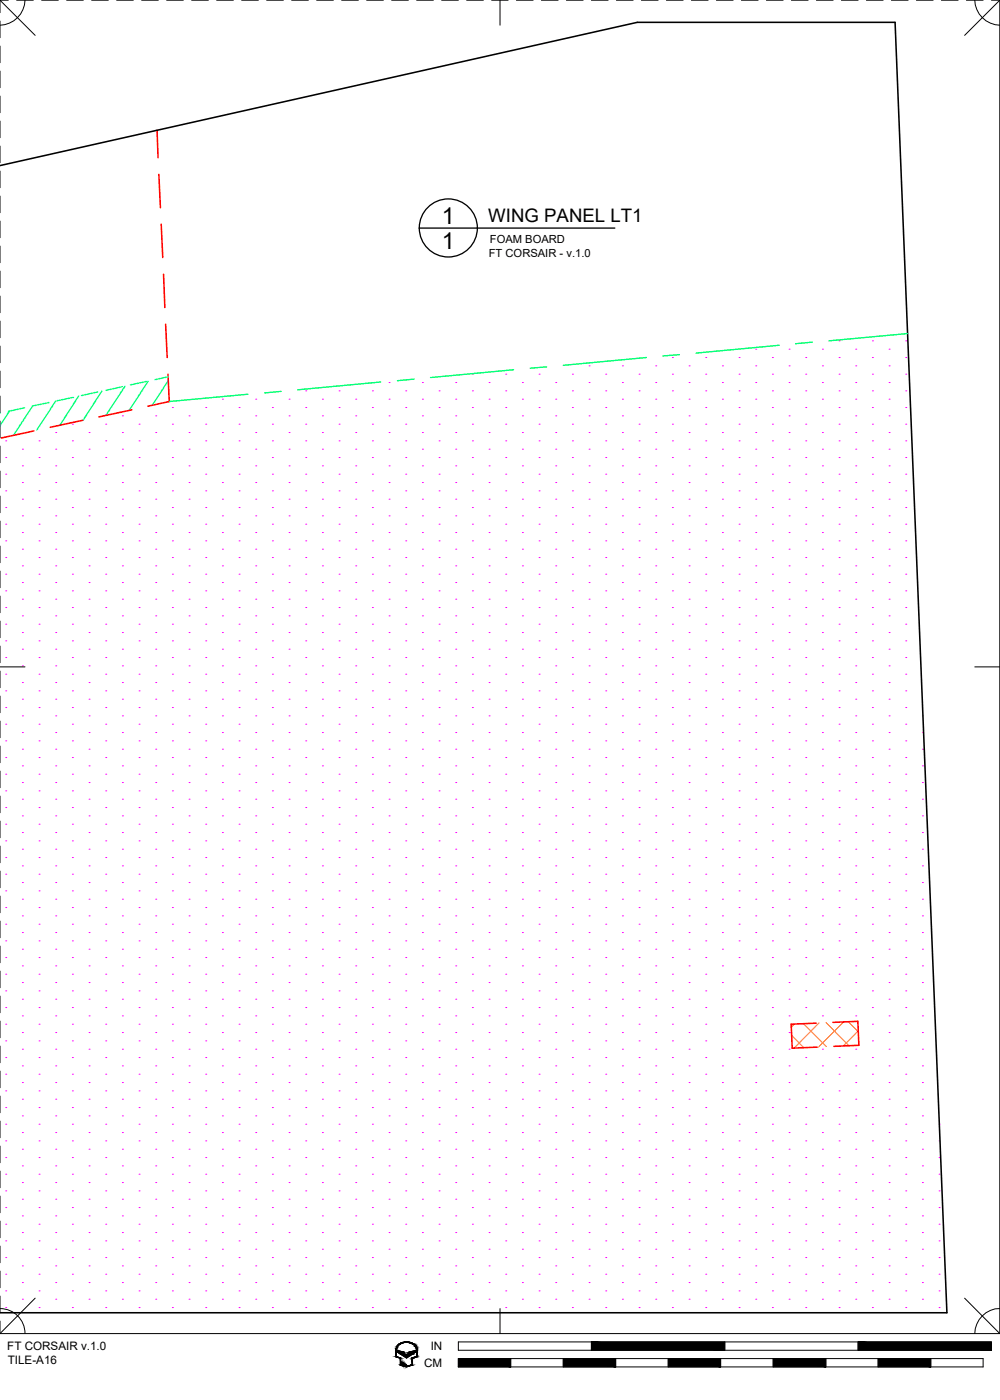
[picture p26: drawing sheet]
<svg xmlns="http://www.w3.org/2000/svg" width="190mm" height="267mm" viewBox="0 0 190 267" stroke-linecap="round" stroke-linejoin="round" font-family="sans-serif">
<defs><g id="words">
<g font-size="4.4">
<text x="84.1" y="42.7">1</text>
<text x="84.1" y="47.4">1</text>
</g>
<text font-size="3.5" x="93" y="42.3">WING PANEL LT1</text>
<g font-size="2.2">
<text x="1.4" y="257.2">FT CORSAIR v.1.0</text>
<text x="82.1" y="257.2">IN</text>
<text x="1.5" y="259.9">TILE-A16</text>
<text x="80.8" y="260.4">CM</text>
</g>
<g font-size="2.1">
<text x="93.3" y="46.4">FOAM BOARD</text>
<text x="93.1" y="48.9">FT CORSAIR - v.1.0</text>
</g>
</g></defs>
<!-- layer: 07 DE-PAPER -->
<g fill="none" stroke="#f0f" stroke-width=".2">
<path d="M23.3 79.2h.1M29.7 79.2h.1M32.8 77.6h.1M36 79.2h.1M39.2 77.6h.1M42.4 79.2h.1M42.4 76h.1M45.5 77.6h.1M48.7 79.2h.1M48.7 76h.1M51.9 77.6h.1M55.1 79.2h.1"/>
<path d="M55.1 76h.1M58.2 77.6h.1M58.2 74.5h.1M61.4 79.2h.1M61.4 76h.1M64.6 77.6h.1M64.6 74.5h.1M67.8 79.2h.1M67.8 76h.1M70.9 77.6h.1M70.9 74.5h.1M74.1 79.2h.1"/>
<path d="M74.1 76h.1M74.1 72.9h.1M77.3 77.6h.1M77.3 74.5h.1M80.5 79.2h.1M80.5 76h.1M80.5 72.9h.1M83.6 77.6h.1M83.6 74.5h.1M86.8 79.2h.1M86.8 76h.1M86.8 72.9h.1"/>
<path d="M90 77.6h.1M90 74.5h.1M90 71.3h.1M93.2 79.2h.1M93.2 76h.1M93.2 72.9h.1M96.3 77.6h.1M96.3 74.5h.1M96.3 71.3h.1M99.5 79.2h.1M99.5 76h.1M99.5 72.9h.1"/>
<path d="M102.7 77.6h.1M102.7 74.5h.1M102.7 71.3h.1M105.9 79.2h.1M105.9 76h.1M105.9 72.9h.1M109 77.6h.1M109 74.5h.1M109 71.3h.1M112.2 79.2h.1M112.2 76h.1M112.2 72.9h.1"/>
<path d="M112.2 69.7h.1M115.4 77.6h.1M115.4 74.5h.1M115.4 71.3h.1M118.6 79.2h.1M118.6 76h.1M118.6 72.9h.1M118.6 69.7h.1M121.7 77.6h.1M121.7 74.5h.1M121.7 71.3h.1M124.9 79.2h.1"/>
<path d="M124.9 76h.1M124.9 72.9h.1M124.9 69.7h.1M128.1 77.6h.1M128.1 74.5h.1M128.1 71.3h.1M128.1 68.1h.1M131.3 79.2h.1M131.3 76h.1M131.3 72.9h.1M131.3 69.7h.1M134.4 77.6h.1"/>
<path d="M134.4 74.5h.1M134.4 71.3h.1M134.4 68.1h.1M137.6 79.2h.1M137.6 76h.1M137.6 72.9h.1M137.6 69.7h.1M140.8 77.6h.1M140.8 74.5h.1M140.8 71.3h.1M140.8 68.1h.1M144 79.2h.1"/>
<path d="M144 76h.1M144 72.9h.1M144 69.7h.1M144 66.5h.1M147.1 77.6h.1M147.1 74.5h.1M147.1 71.3h.1M147.1 68.1h.1M150.3 79.2h.1M150.3 76h.1M150.3 72.9h.1M150.3 69.7h.1"/>
<path d="M150.3 66.5h.1M153.5 77.6h.1M153.5 74.5h.1M153.5 71.3h.1M153.5 68.1h.1M156.7 79.2h.1M156.7 76h.1M156.7 72.9h.1M156.7 69.7h.1M156.7 66.5h.1M159.8 77.6h.1M159.8 74.5h.1"/>
<path d="M159.8 71.3h.1M159.8 68.1h.1M159.8 64.9h.1M163 79.2h.1M163 76h.1M163 72.9h.1M163 69.7h.1M163 66.5h.1M166.2 77.6h.1M166.2 74.5h.1M166.2 71.3h.1M166.2 68.1h.1"/>
<path d="M166.2 64.9h.1M169.4 79.2h.1M169.4 76h.1M169.4 72.9h.1M169.4 69.7h.1M169.4 66.5h.1M172.5 77.6h.1M172.5 74.5h.1M172.5 71.3h.1M172.5 68.1h.1M172.5 64.9h.1M1.1 99.9h.1"/>
<path d="M1.1 96.7h.1M1.1 93.5h.1M1.1 90.3h.1M1.1 87.2h.1M1.1 84h.1M4.3 98.3h.1M4.3 95.1h.1M4.3 91.9h.1M4.3 88.7h.1M4.3 85.6h.1M7.4 99.9h.1M7.4 96.7h.1"/>
<path d="M7.4 93.5h.1M7.4 90.3h.1M7.4 87.2h.1M7.4 84h.1M10.6 98.3h.1M10.6 95.1h.1M10.6 91.9h.1M10.6 88.7h.1M10.6 85.6h.1M10.6 82.4h.1M13.8 99.9h.1M13.8 96.7h.1"/>
<path d="M13.8 93.5h.1M13.8 90.3h.1M13.8 87.2h.1M13.8 84h.1M13.8 80.8h.1M17 98.3h.1M17 95.1h.1M17 91.9h.1M17 88.7h.1M17 85.6h.1M17 82.4h.1M20.1 99.9h.1"/>
<path d="M20.1 96.7h.1M20.1 93.5h.1M20.1 90.3h.1M20.1 87.2h.1M20.1 84h.1M20.1 80.8h.1M23.3 98.3h.1M23.3 95.1h.1M23.3 91.9h.1M23.3 88.7h.1M23.3 85.6h.1M23.3 82.4h.1"/>
<path d="M26.5 99.9h.1M26.5 96.7h.1M26.5 93.5h.1M26.5 90.3h.1M26.5 87.2h.1M26.5 84h.1M26.5 80.8h.1M29.7 98.3h.1M29.7 95.1h.1M29.7 91.9h.1M29.7 88.7h.1M29.7 85.6h.1"/>
<path d="M29.7 82.4h.1M32.8 99.9h.1M32.8 96.7h.1M32.8 93.5h.1M32.8 90.3h.1M32.8 87.2h.1M32.8 84h.1M32.8 80.8h.1M36 98.3h.1M36 95.1h.1M36 91.9h.1M36 88.7h.1"/>
<path d="M36 85.6h.1M36 82.4h.1M39.2 99.9h.1M39.2 96.7h.1M39.2 93.5h.1M39.2 90.3h.1M39.2 87.2h.1M39.2 84h.1M39.2 80.8h.1M42.4 98.3h.1M42.4 95.1h.1M42.4 91.9h.1"/>
<path d="M42.4 88.7h.1M42.4 85.6h.1M42.4 82.4h.1M45.5 99.9h.1M45.5 96.7h.1M45.5 93.5h.1M45.5 90.3h.1M45.5 87.2h.1M45.5 84h.1M45.5 80.8h.1M48.7 98.3h.1M48.7 95.1h.1"/>
<path d="M48.7 91.9h.1M48.7 88.7h.1M48.7 85.6h.1M48.7 82.4h.1M51.9 99.9h.1M51.9 96.7h.1M51.9 93.5h.1M51.9 90.3h.1M51.9 87.2h.1M51.9 84h.1M51.9 80.8h.1M55.1 98.3h.1"/>
<path d="M55.1 95.1h.1M55.1 91.9h.1M55.1 88.7h.1M55.1 85.6h.1M55.1 82.4h.1M58.2 99.9h.1M58.2 96.7h.1M58.2 93.5h.1M58.2 90.3h.1M58.2 87.2h.1M58.2 84h.1M58.2 80.8h.1"/>
<path d="M61.4 98.3h.1M61.4 95.1h.1M61.4 91.9h.1M61.4 88.7h.1M61.4 85.6h.1M61.4 82.4h.1M64.6 99.9h.1M64.6 96.7h.1M64.6 93.5h.1M64.6 90.3h.1M64.6 87.2h.1M64.6 84h.1"/>
<path d="M64.6 80.8h.1M67.8 98.3h.1M67.8 95.1h.1M67.8 91.9h.1M67.8 88.7h.1M67.8 85.6h.1M67.8 82.4h.1M70.9 99.9h.1M70.9 96.7h.1M70.9 93.5h.1M70.9 90.3h.1M70.9 87.2h.1"/>
<path d="M70.9 84h.1M70.9 80.8h.1M74.1 98.3h.1M74.1 95.1h.1M74.1 91.9h.1M74.1 88.7h.1M74.1 85.6h.1M74.1 82.4h.1M77.3 99.9h.1M77.3 96.7h.1M77.3 93.5h.1M77.3 90.3h.1"/>
<path d="M77.3 87.2h.1M77.3 84h.1M77.3 80.8h.1M80.5 98.3h.1M80.5 95.1h.1M80.5 91.9h.1M80.5 88.7h.1M80.5 85.6h.1M80.5 82.4h.1M83.6 99.9h.1M83.6 96.7h.1M83.6 93.5h.1"/>
<path d="M83.6 90.3h.1M83.6 87.2h.1M83.6 84h.1M83.6 80.8h.1M86.8 98.3h.1M86.8 95.1h.1M86.8 91.9h.1M86.8 88.7h.1M86.8 85.6h.1M86.8 82.4h.1M90 99.9h.1M90 96.7h.1"/>
<path d="M90 93.5h.1M90 90.3h.1M90 87.2h.1M90 84h.1M90 80.8h.1M93.2 98.3h.1M93.2 95.1h.1M93.2 91.9h.1M93.2 88.7h.1M93.2 85.6h.1M93.2 82.4h.1M96.3 99.9h.1"/>
<path d="M96.3 96.7h.1M96.3 93.5h.1M96.3 90.3h.1M96.3 87.2h.1M96.3 84h.1M96.3 80.8h.1M99.5 98.3h.1M99.5 95.1h.1M99.5 91.9h.1M99.5 88.7h.1M99.5 85.6h.1M99.5 82.4h.1"/>
<path d="M102.7 99.9h.1M102.7 96.7h.1M102.7 93.5h.1M102.7 90.3h.1M102.7 87.2h.1M102.7 84h.1M102.7 80.8h.1M105.9 98.3h.1M105.9 95.1h.1M105.9 91.9h.1M105.9 88.7h.1M105.9 85.6h.1"/>
<path d="M105.9 82.4h.1M109 99.9h.1M109 96.7h.1M109 93.5h.1M109 90.3h.1M109 87.2h.1M109 84h.1M109 80.8h.1M112.2 98.3h.1M112.2 95.1h.1M112.2 91.9h.1M112.2 88.7h.1"/>
<path d="M112.2 85.6h.1M112.2 82.4h.1M115.4 99.9h.1M115.4 96.7h.1M115.4 93.5h.1M115.4 90.3h.1M115.4 87.2h.1M115.4 84h.1M115.4 80.8h.1M118.6 98.3h.1M118.6 95.1h.1M118.6 91.9h.1"/>
<path d="M118.6 88.7h.1M118.6 85.6h.1M118.6 82.4h.1M121.7 99.9h.1M121.7 96.7h.1M121.7 93.5h.1M121.7 90.3h.1M121.7 87.2h.1M121.7 84h.1M121.7 80.8h.1M124.9 98.3h.1M124.9 95.1h.1"/>
<path d="M124.9 91.9h.1M124.9 88.7h.1M124.9 85.6h.1M124.9 82.4h.1M128.1 99.9h.1M128.1 96.7h.1M128.1 93.5h.1M128.1 90.3h.1M128.1 87.2h.1M128.1 84h.1M128.1 80.8h.1M131.3 98.3h.1"/>
<path d="M131.3 95.1h.1M131.3 91.9h.1M131.3 88.7h.1M131.3 85.6h.1M131.3 82.4h.1M134.4 99.9h.1M134.4 96.7h.1M134.4 93.5h.1M134.4 90.3h.1M134.4 87.2h.1M134.4 84h.1M134.4 80.8h.1"/>
<path d="M137.6 98.3h.1M137.6 95.1h.1M137.6 91.9h.1M137.6 88.7h.1M137.6 85.6h.1M137.6 82.4h.1M140.8 99.9h.1M140.8 96.7h.1M140.8 93.5h.1M140.8 90.3h.1M140.8 87.2h.1M140.8 84h.1"/>
<path d="M140.8 80.8h.1M144 98.3h.1M144 95.1h.1M144 91.9h.1M144 88.7h.1M144 85.6h.1M144 82.4h.1M147.1 99.9h.1M147.1 96.7h.1M147.1 93.5h.1M147.1 90.3h.1M147.1 87.2h.1"/>
<path d="M147.1 84h.1M147.1 80.8h.1M150.3 98.3h.1M150.3 95.1h.1M150.3 91.9h.1M150.3 88.7h.1M150.3 85.6h.1M150.3 82.4h.1M153.5 99.9h.1M153.5 96.7h.1M153.5 93.5h.1M153.5 90.3h.1"/>
<path d="M153.5 87.2h.1M153.5 84h.1M153.5 80.8h.1M156.7 98.3h.1M156.7 95.1h.1M156.7 91.9h.1M156.7 88.7h.1M156.7 85.6h.1M156.7 82.4h.1M159.8 99.9h.1M159.8 96.7h.1M159.8 93.5h.1"/>
<path d="M159.8 90.3h.1M159.8 87.2h.1M159.8 84h.1M159.8 80.8h.1M163 98.3h.1M163 95.1h.1M163 91.9h.1M163 88.7h.1M163 85.6h.1M163 82.4h.1M166.2 99.9h.1M166.2 96.7h.1"/>
<path d="M166.2 93.5h.1M166.2 90.3h.1M166.2 87.2h.1M166.2 84h.1M166.2 80.8h.1M169.4 98.3h.1M169.4 95.1h.1M169.4 91.9h.1M169.4 88.7h.1M169.4 85.6h.1M169.4 82.4h.1M172.5 99.9h.1"/>
<path d="M172.5 96.7h.1M172.5 93.5h.1M172.5 90.3h.1M172.5 87.2h.1M172.5 84h.1M172.5 80.8h.1M1.1 118.9h.1M1.1 115.7h.1M1.1 112.6h.1M1.1 109.4h.1M1.1 106.2h.1M1.1 103h.1"/>
<path d="M4.3 117.3h.1M4.3 114.1h.1M4.3 111h.1M4.3 107.8h.1M4.3 104.6h.1M4.3 101.4h.1M7.4 118.9h.1M7.4 115.7h.1M7.4 112.6h.1M7.4 109.4h.1M7.4 106.2h.1M7.4 103h.1"/>
<path d="M10.6 117.3h.1M10.6 114.1h.1M10.6 111h.1M10.6 107.8h.1M10.6 104.6h.1M10.6 101.4h.1M13.8 118.9h.1M13.8 115.7h.1M13.8 112.6h.1M13.8 109.4h.1M13.8 106.2h.1M13.8 103h.1"/>
<path d="M17 117.3h.1M17 114.1h.1M17 111h.1M17 107.8h.1M17 104.6h.1M17 101.4h.1M20.1 118.9h.1M20.1 115.7h.1M20.1 112.6h.1M20.1 109.4h.1M20.1 106.2h.1M20.1 103h.1"/>
<path d="M23.3 117.3h.1M23.3 114.1h.1M23.3 111h.1M23.3 107.8h.1M23.3 104.6h.1M23.3 101.4h.1M26.5 118.9h.1M26.5 115.7h.1M26.5 112.6h.1M26.5 109.4h.1M26.5 106.2h.1M26.5 103h.1"/>
<path d="M29.7 117.3h.1M29.7 114.1h.1M29.7 111h.1M29.7 107.8h.1M29.7 104.6h.1M29.7 101.4h.1M32.8 118.9h.1M32.8 115.7h.1M32.8 112.6h.1M32.8 109.4h.1M32.8 106.2h.1M32.8 103h.1"/>
<path d="M36 117.3h.1M36 114.1h.1M36 111h.1M36 107.8h.1M36 104.6h.1M36 101.4h.1M39.2 118.9h.1M39.2 115.7h.1M39.2 112.6h.1M39.2 109.4h.1M39.2 106.2h.1M39.2 103h.1"/>
<path d="M42.4 117.3h.1M42.4 114.1h.1M42.4 111h.1M42.4 107.8h.1M42.4 104.6h.1M42.4 101.4h.1M45.5 118.9h.1M45.5 115.7h.1M45.5 112.6h.1M45.5 109.4h.1M45.5 106.2h.1M45.5 103h.1"/>
<path d="M48.7 117.3h.1M48.7 114.1h.1M48.7 111h.1M48.7 107.8h.1M48.7 104.6h.1M48.7 101.4h.1M51.9 118.9h.1M51.9 115.7h.1M51.9 112.6h.1M51.9 109.4h.1M51.9 106.2h.1M51.9 103h.1"/>
<path d="M55.1 117.3h.1M55.1 114.1h.1M55.1 111h.1M55.1 107.8h.1M55.1 104.6h.1M55.1 101.4h.1M58.2 118.9h.1M58.2 115.7h.1M58.2 112.6h.1M58.2 109.4h.1M58.2 106.2h.1M58.2 103h.1"/>
<path d="M61.4 117.3h.1M61.4 114.1h.1M61.4 111h.1M61.4 107.8h.1M61.4 104.6h.1M61.4 101.4h.1M64.6 118.9h.1M64.6 115.7h.1M64.6 112.6h.1M64.6 109.4h.1M64.6 106.2h.1M64.6 103h.1"/>
<path d="M67.8 117.3h.1M67.8 114.1h.1M67.8 111h.1M67.8 107.8h.1M67.8 104.6h.1M67.8 101.4h.1M70.9 118.9h.1M70.9 115.7h.1M70.9 112.6h.1M70.9 109.4h.1M70.9 106.2h.1M70.9 103h.1"/>
<path d="M74.1 117.3h.1M74.1 114.1h.1M74.1 111h.1M74.1 107.8h.1M74.1 104.6h.1M74.1 101.4h.1M77.3 118.9h.1M77.3 115.7h.1M77.3 112.6h.1M77.3 109.4h.1M77.3 106.2h.1M77.3 103h.1"/>
<path d="M80.5 117.3h.1M80.5 114.1h.1M80.5 111h.1M80.5 107.8h.1M80.5 104.6h.1M80.5 101.4h.1M83.6 118.9h.1M83.6 115.7h.1M83.6 112.6h.1M83.6 109.4h.1M83.6 106.2h.1M83.6 103h.1"/>
<path d="M86.8 117.3h.1M86.8 114.1h.1M86.8 111h.1M86.8 107.8h.1M86.8 104.6h.1M86.8 101.4h.1M90 118.9h.1M90 115.7h.1M90 112.6h.1M90 109.4h.1M90 106.2h.1M90 103h.1"/>
<path d="M93.2 117.3h.1M93.2 114.1h.1M93.2 111h.1M93.2 107.8h.1M93.2 104.6h.1M93.2 101.4h.1M96.3 118.9h.1M96.3 115.7h.1M96.3 112.6h.1M96.3 109.4h.1M96.3 106.2h.1M96.3 103h.1"/>
<path d="M99.5 117.3h.1M99.5 114.1h.1M99.5 111h.1M99.5 107.8h.1M99.5 104.6h.1M99.5 101.4h.1M102.7 118.9h.1M102.7 115.7h.1M102.7 112.6h.1M102.7 109.4h.1M102.7 106.2h.1M102.7 103h.1"/>
<path d="M105.9 117.3h.1M105.9 114.1h.1M105.9 111h.1M105.9 107.8h.1M105.9 104.6h.1M105.9 101.4h.1M109 118.9h.1M109 115.7h.1M109 112.6h.1M109 109.4h.1M109 106.2h.1M109 103h.1"/>
<path d="M112.2 117.3h.1M112.2 114.1h.1M112.2 111h.1M112.2 107.8h.1M112.2 104.6h.1M112.2 101.4h.1M115.4 118.9h.1M115.4 115.7h.1M115.4 112.6h.1M115.4 109.4h.1M115.4 106.2h.1M115.4 103h.1"/>
<path d="M118.6 117.3h.1M118.6 114.1h.1M118.6 111h.1M118.6 107.8h.1M118.6 104.6h.1M118.6 101.4h.1M121.7 118.9h.1M121.7 115.7h.1M121.7 112.6h.1M121.7 109.4h.1M121.7 106.2h.1M121.7 103h.1"/>
<path d="M124.9 117.3h.1M124.9 114.1h.1M124.9 111h.1M124.9 107.8h.1M124.9 104.6h.1M124.9 101.4h.1M128.1 118.9h.1M128.1 115.7h.1M128.1 112.6h.1M128.1 109.4h.1M128.1 106.2h.1M128.1 103h.1"/>
<path d="M131.3 117.3h.1M131.3 114.1h.1M131.3 111h.1M131.3 107.8h.1M131.3 104.6h.1M131.3 101.4h.1M134.4 118.9h.1M134.4 115.7h.1M134.4 112.6h.1M134.4 109.4h.1M134.4 106.2h.1M134.4 103h.1"/>
<path d="M137.6 117.3h.1M137.6 114.1h.1M137.6 111h.1M137.6 107.8h.1M137.6 104.6h.1M137.6 101.4h.1M140.8 118.9h.1M140.8 115.7h.1M140.8 112.6h.1M140.8 109.4h.1M140.8 106.2h.1M140.8 103h.1"/>
<path d="M144 117.3h.1M144 114.1h.1M144 111h.1M144 107.8h.1M144 104.6h.1M144 101.4h.1M147.1 118.9h.1M147.1 115.7h.1M147.1 112.6h.1M147.1 109.4h.1M147.1 106.2h.1M147.1 103h.1"/>
<path d="M150.3 117.3h.1M150.3 114.1h.1M150.3 111h.1M150.3 107.8h.1M150.3 104.6h.1M150.3 101.4h.1M153.5 118.9h.1M153.5 115.7h.1M153.5 112.6h.1M153.5 109.4h.1M153.5 106.2h.1M153.5 103h.1"/>
<path d="M156.7 117.3h.1M156.7 114.1h.1M156.7 111h.1M156.7 107.8h.1M156.7 104.6h.1M156.7 101.4h.1M159.8 118.9h.1M159.8 115.7h.1M159.8 112.6h.1M159.8 109.4h.1M159.8 106.2h.1M159.8 103h.1"/>
<path d="M163 117.3h.1M163 114.1h.1M163 111h.1M163 107.8h.1M163 104.6h.1M163 101.4h.1M166.2 118.9h.1M166.2 115.7h.1M166.2 112.6h.1M166.2 109.4h.1M166.2 106.2h.1M166.2 103h.1"/>
<path d="M169.4 117.3h.1M169.4 114.1h.1M169.4 111h.1M169.4 107.8h.1M169.4 104.6h.1M169.4 101.4h.1M172.5 118.9h.1M172.5 115.7h.1M172.5 112.6h.1M172.5 109.4h.1M172.5 106.2h.1M172.5 103h.1"/>
<path d="M1.1 138h.1M1.1 134.8h.1M1.1 131.6h.1M1.1 128.4h.1M1.1 125.3h.1M1.1 122.1h.1M4.3 139.5h.1M4.3 136.4h.1M4.3 133.2h.1M4.3 130h.1M4.3 126.8h.1M4.3 123.7h.1"/>
<path d="M4.3 120.5h.1M7.4 138h.1M7.4 134.8h.1M7.4 131.6h.1M7.4 128.4h.1M7.4 125.3h.1M7.4 122.1h.1M10.6 139.5h.1M10.6 136.4h.1M10.6 133.2h.1M10.6 130h.1M10.6 126.8h.1"/>
<path d="M10.6 123.7h.1M10.6 120.5h.1M13.8 138h.1M13.8 134.8h.1M13.8 131.6h.1M13.8 128.4h.1M13.8 125.3h.1M13.8 122.1h.1M17 139.5h.1M17 136.4h.1M17 133.2h.1M17 130h.1"/>
<path d="M17 126.8h.1M17 123.7h.1M17 120.5h.1M20.1 138h.1M20.1 134.8h.1M20.1 131.6h.1M20.1 128.4h.1M20.1 125.3h.1M20.1 122.1h.1M23.3 139.5h.1M23.3 136.4h.1M23.3 133.2h.1"/>
<path d="M23.3 130h.1M23.3 126.8h.1M23.3 123.7h.1M23.3 120.5h.1M26.5 138h.1M26.5 134.8h.1M26.5 131.6h.1M26.5 128.4h.1M26.5 125.3h.1M26.5 122.1h.1M29.7 139.5h.1M29.7 136.4h.1"/>
<path d="M29.7 133.2h.1M29.7 130h.1M29.7 126.8h.1M29.7 123.7h.1M29.7 120.5h.1M32.8 138h.1M32.8 134.8h.1M32.8 131.6h.1M32.8 128.4h.1M32.8 125.3h.1M32.8 122.1h.1M36 139.5h.1"/>
<path d="M36 136.4h.1M36 133.2h.1M36 130h.1M36 126.8h.1M36 123.7h.1M36 120.5h.1M39.2 138h.1M39.2 134.8h.1M39.2 131.6h.1M39.2 128.4h.1M39.2 125.3h.1M39.2 122.1h.1"/>
<path d="M42.4 139.5h.1M42.4 136.4h.1M42.4 133.2h.1M42.4 130h.1M42.4 126.8h.1M42.4 123.7h.1M42.4 120.5h.1M45.5 138h.1M45.5 134.8h.1M45.5 131.6h.1M45.5 128.4h.1M45.5 125.3h.1"/>
<path d="M45.5 122.1h.1M48.7 139.5h.1M48.7 136.4h.1M48.7 133.2h.1M48.7 130h.1M48.7 126.8h.1M48.7 123.7h.1M48.7 120.5h.1M51.9 138h.1M51.9 134.8h.1M51.9 131.6h.1M51.9 128.4h.1"/>
<path d="M51.9 125.3h.1M51.9 122.1h.1M55.1 139.5h.1M55.1 136.4h.1M55.1 133.2h.1M55.1 130h.1M55.1 126.8h.1M55.1 123.7h.1M55.1 120.5h.1M58.2 138h.1M58.2 134.8h.1M58.2 131.6h.1"/>
<path d="M58.2 128.4h.1M58.2 125.3h.1M58.2 122.1h.1M61.4 139.5h.1M61.4 136.4h.1M61.4 133.2h.1M61.4 130h.1M61.4 126.8h.1M61.4 123.7h.1M61.4 120.5h.1M64.6 138h.1M64.6 134.8h.1"/>
<path d="M64.6 131.6h.1M64.6 128.4h.1M64.6 125.3h.1M64.6 122.1h.1M67.8 139.5h.1M67.8 136.4h.1M67.8 133.2h.1M67.8 130h.1M67.8 126.8h.1M67.8 123.7h.1M67.8 120.5h.1M70.9 138h.1"/>
<path d="M70.9 134.8h.1M70.9 131.6h.1M70.9 128.4h.1M70.9 125.3h.1M70.9 122.1h.1M74.1 139.5h.1M74.1 136.4h.1M74.1 133.2h.1M74.1 130h.1M74.1 126.8h.1M74.1 123.7h.1M74.1 120.5h.1"/>
<path d="M77.3 138h.1M77.3 134.8h.1M77.3 131.6h.1M77.3 128.4h.1M77.3 125.3h.1M77.3 122.1h.1M80.5 139.5h.1M80.5 136.4h.1M80.5 133.2h.1M80.5 130h.1M80.5 126.8h.1M80.5 123.7h.1"/>
<path d="M80.5 120.5h.1M83.6 138h.1M83.6 134.8h.1M83.6 131.6h.1M83.6 128.4h.1M83.6 125.3h.1M83.6 122.1h.1M86.8 139.5h.1M86.8 136.4h.1M86.8 133.2h.1M86.8 130h.1M86.8 126.8h.1"/>
<path d="M86.8 123.7h.1M86.8 120.5h.1M90 138h.1M90 134.8h.1M90 131.6h.1M90 128.4h.1M90 125.3h.1M90 122.1h.1M93.2 139.5h.1M93.2 136.4h.1M93.2 133.2h.1M93.2 130h.1"/>
<path d="M93.2 126.8h.1M93.2 123.7h.1M93.2 120.5h.1M96.3 138h.1M96.3 134.8h.1M96.3 131.6h.1M96.3 128.4h.1M96.3 125.3h.1M96.3 122.1h.1M99.5 139.5h.1M99.5 136.4h.1M99.5 133.2h.1"/>
<path d="M99.5 130h.1M99.5 126.8h.1M99.5 123.7h.1M99.5 120.5h.1M102.7 138h.1M102.7 134.8h.1M102.7 131.6h.1M102.7 128.4h.1M102.7 125.3h.1M102.7 122.1h.1M105.9 139.5h.1M105.9 136.4h.1"/>
<path d="M105.9 133.2h.1M105.9 130h.1M105.9 126.8h.1M105.9 123.7h.1M105.9 120.5h.1M109 138h.1M109 134.8h.1M109 131.6h.1M109 128.4h.1M109 125.3h.1M109 122.1h.1M112.2 139.5h.1"/>
<path d="M112.2 136.4h.1M112.2 133.2h.1M112.2 130h.1M112.2 126.8h.1M112.2 123.7h.1M112.2 120.5h.1M115.4 138h.1M115.4 134.8h.1M115.4 131.6h.1M115.4 128.4h.1M115.4 125.3h.1M115.4 122.1h.1"/>
<path d="M118.6 139.5h.1M118.6 136.4h.1M118.6 133.2h.1M118.6 130h.1M118.6 126.8h.1M118.6 123.7h.1M118.6 120.5h.1M121.7 138h.1M121.7 134.8h.1M121.7 131.6h.1M121.7 128.4h.1M121.7 125.3h.1"/>
<path d="M121.7 122.1h.1M124.9 139.5h.1M124.9 136.4h.1M124.9 133.2h.1M124.9 130h.1M124.9 126.8h.1M124.9 123.7h.1M124.9 120.5h.1M128.1 138h.1M128.1 134.8h.1M128.1 131.6h.1M128.1 128.4h.1"/>
<path d="M128.1 125.3h.1M128.1 122.1h.1M131.3 139.5h.1M131.3 136.4h.1M131.3 133.2h.1M131.3 130h.1M131.3 126.8h.1M131.3 123.7h.1M131.3 120.5h.1M134.4 138h.1M134.4 134.8h.1M134.4 131.6h.1"/>
<path d="M134.4 128.4h.1M134.4 125.3h.1M134.4 122.1h.1M137.6 139.5h.1M137.6 136.4h.1M137.6 133.2h.1M137.6 130h.1M137.6 126.8h.1M137.6 123.7h.1M137.6 120.5h.1M140.8 138h.1M140.8 134.8h.1"/>
<path d="M140.8 131.6h.1M140.8 128.4h.1M140.8 125.3h.1M140.8 122.1h.1M144 139.5h.1M144 136.4h.1M144 133.2h.1M144 130h.1M144 126.8h.1M144 123.7h.1M144 120.5h.1M147.1 138h.1"/>
<path d="M147.1 134.8h.1M147.1 131.6h.1M147.1 128.4h.1M147.1 125.3h.1M147.1 122.1h.1M150.3 139.5h.1M150.3 136.4h.1M150.3 133.2h.1M150.3 130h.1M150.3 126.8h.1M150.3 123.7h.1M150.3 120.5h.1"/>
<path d="M153.5 138h.1M153.5 134.8h.1M153.5 131.6h.1M153.5 128.4h.1M153.5 125.3h.1M153.5 122.1h.1M156.7 139.5h.1M156.7 136.4h.1M156.7 133.2h.1M156.7 130h.1M156.7 126.8h.1M156.7 123.7h.1"/>
<path d="M156.7 120.5h.1M159.8 138h.1M159.8 134.8h.1M159.8 131.6h.1M159.8 128.4h.1M159.8 125.3h.1M159.8 122.1h.1M163 139.5h.1M163 136.4h.1M163 133.2h.1M163 130h.1M163 126.8h.1"/>
<path d="M163 123.7h.1M163 120.5h.1M166.2 138h.1M166.2 134.8h.1M166.2 131.6h.1M166.2 128.4h.1M166.2 125.3h.1M166.2 122.1h.1M169.4 139.5h.1M169.4 136.4h.1M169.4 133.2h.1M169.4 130h.1"/>
<path d="M169.4 126.8h.1M169.4 123.7h.1M169.4 120.5h.1M172.5 138h.1M172.5 134.8h.1M172.5 131.6h.1M172.5 128.4h.1M172.5 125.3h.1M172.5 122.1h.1M175.7 139.5h.1M175.7 136.4h.1M1.1 157h.1"/>
<path d="M1.1 153.8h.1M1.1 150.7h.1M1.1 147.5h.1M1.1 144.3h.1M1.1 141.1h.1M4.3 158.6h.1M4.3 155.4h.1M4.3 152.2h.1M4.3 149.1h.1M4.3 145.9h.1M4.3 142.7h.1M7.4 157h.1"/>
<path d="M7.4 153.8h.1M7.4 150.7h.1M7.4 147.5h.1M7.4 144.3h.1M7.4 141.1h.1M10.6 158.6h.1M10.6 155.4h.1M10.6 152.2h.1M10.6 149.1h.1M10.6 145.9h.1M10.6 142.7h.1M13.8 157h.1"/>
<path d="M13.8 153.8h.1M13.8 150.7h.1M13.8 147.5h.1M13.8 144.3h.1M13.8 141.1h.1M17 158.6h.1M17 155.4h.1M17 152.2h.1M17 149.1h.1M17 145.9h.1M17 142.7h.1M20.1 157h.1"/>
<path d="M20.1 153.8h.1M20.1 150.7h.1M20.1 147.5h.1M20.1 144.3h.1M20.1 141.1h.1M23.3 158.6h.1M23.3 155.4h.1M23.3 152.2h.1M23.3 149.1h.1M23.3 145.9h.1M23.3 142.7h.1M26.5 157h.1"/>
<path d="M26.5 153.8h.1M26.5 150.7h.1M26.5 147.5h.1M26.5 144.3h.1M26.5 141.1h.1M29.7 158.6h.1M29.7 155.4h.1M29.7 152.2h.1M29.7 149.1h.1M29.7 145.9h.1M29.7 142.7h.1M32.8 157h.1"/>
<path d="M32.8 153.8h.1M32.8 150.7h.1M32.8 147.5h.1M32.8 144.3h.1M32.8 141.1h.1M36 158.6h.1M36 155.4h.1M36 152.2h.1M36 149.1h.1M36 145.9h.1M36 142.7h.1M39.2 157h.1"/>
<path d="M39.2 153.8h.1M39.2 150.7h.1M39.2 147.5h.1M39.2 144.3h.1M39.2 141.1h.1M42.4 158.6h.1M42.4 155.4h.1M42.4 152.2h.1M42.4 149.1h.1M42.4 145.9h.1M42.4 142.7h.1M45.5 157h.1"/>
<path d="M45.5 153.8h.1M45.5 150.7h.1M45.5 147.5h.1M45.5 144.3h.1M45.5 141.1h.1M48.7 158.6h.1M48.7 155.4h.1M48.7 152.2h.1M48.7 149.1h.1M48.7 145.9h.1M48.7 142.7h.1M51.9 157h.1"/>
<path d="M51.9 153.8h.1M51.9 150.7h.1M51.9 147.5h.1M51.9 144.3h.1M51.9 141.1h.1M55.1 158.6h.1M55.1 155.4h.1M55.1 152.2h.1M55.1 149.1h.1M55.1 145.9h.1M55.1 142.7h.1M58.2 157h.1"/>
<path d="M58.2 153.8h.1M58.2 150.7h.1M58.2 147.5h.1M58.2 144.3h.1M58.2 141.1h.1M61.4 158.6h.1M61.4 155.4h.1M61.4 152.2h.1M61.4 149.1h.1M61.4 145.9h.1M61.4 142.7h.1M64.6 157h.1"/>
<path d="M64.6 153.8h.1M64.6 150.7h.1M64.6 147.5h.1M64.6 144.3h.1M64.6 141.1h.1M67.8 158.6h.1M67.8 155.4h.1M67.8 152.2h.1M67.8 149.1h.1M67.8 145.9h.1M67.8 142.7h.1M70.9 157h.1"/>
<path d="M70.9 153.8h.1M70.9 150.7h.1M70.9 147.5h.1M70.9 144.3h.1M70.9 141.1h.1M74.1 158.6h.1M74.1 155.4h.1M74.1 152.2h.1M74.1 149.1h.1M74.1 145.9h.1M74.1 142.7h.1M77.3 157h.1"/>
<path d="M77.3 153.8h.1M77.3 150.7h.1M77.3 147.5h.1M77.3 144.3h.1M77.3 141.1h.1M80.5 158.6h.1M80.5 155.4h.1M80.5 152.2h.1M80.5 149.1h.1M80.5 145.9h.1M80.5 142.7h.1M83.6 157h.1"/>
<path d="M83.6 153.8h.1M83.6 150.7h.1M83.6 147.5h.1M83.6 144.3h.1M83.6 141.1h.1M86.8 158.6h.1M86.8 155.4h.1M86.8 152.2h.1M86.8 149.1h.1M86.8 145.9h.1M86.8 142.7h.1M90 157h.1"/>
<path d="M90 153.8h.1M90 150.7h.1M90 147.5h.1M90 144.3h.1M90 141.1h.1M93.2 158.6h.1M93.2 155.4h.1M93.2 152.2h.1M93.2 149.1h.1M93.2 145.9h.1M93.2 142.7h.1M96.3 157h.1"/>
<path d="M96.3 153.8h.1M96.3 150.7h.1M96.3 147.5h.1M96.3 144.3h.1M96.3 141.1h.1M99.5 158.6h.1M99.5 155.4h.1M99.5 152.2h.1M99.5 149.1h.1M99.5 145.9h.1M99.5 142.7h.1M102.7 157h.1"/>
<path d="M102.7 153.8h.1M102.7 150.7h.1M102.7 147.5h.1M102.7 144.3h.1M102.7 141.1h.1M105.9 158.6h.1M105.9 155.4h.1M105.9 152.2h.1M105.9 149.1h.1M105.9 145.9h.1M105.9 142.7h.1M109 157h.1"/>
<path d="M109 153.8h.1M109 150.7h.1M109 147.5h.1M109 144.3h.1M109 141.1h.1M112.2 158.6h.1M112.2 155.4h.1M112.2 152.2h.1M112.2 149.1h.1M112.2 145.9h.1M112.2 142.7h.1M115.4 157h.1"/>
<path d="M115.4 153.8h.1M115.4 150.7h.1M115.4 147.5h.1M115.4 144.3h.1M115.4 141.1h.1M118.6 158.6h.1M118.6 155.4h.1M118.6 152.2h.1M118.6 149.1h.1M118.6 145.9h.1M118.6 142.7h.1M121.7 157h.1"/>
<path d="M121.7 153.8h.1M121.7 150.7h.1M121.7 147.5h.1M121.7 144.3h.1M121.7 141.1h.1M124.9 158.6h.1M124.9 155.4h.1M124.9 152.2h.1M124.9 149.1h.1M124.9 145.9h.1M124.9 142.7h.1M128.1 157h.1"/>
<path d="M128.1 153.8h.1M128.1 150.7h.1M128.1 147.5h.1M128.1 144.3h.1M128.1 141.1h.1M131.3 158.6h.1M131.3 155.4h.1M131.3 152.2h.1M131.3 149.1h.1M131.3 145.9h.1M131.3 142.7h.1M134.4 157h.1"/>
<path d="M134.4 153.8h.1M134.4 150.7h.1M134.4 147.5h.1M134.4 144.3h.1M134.4 141.1h.1M137.6 158.6h.1M137.6 155.4h.1M137.6 152.2h.1M137.6 149.1h.1M137.6 145.9h.1M137.6 142.7h.1M140.8 157h.1"/>
<path d="M140.8 153.8h.1M140.8 150.7h.1M140.8 147.5h.1M140.8 144.3h.1M140.8 141.1h.1M144 158.6h.1M144 155.4h.1M144 152.2h.1M144 149.1h.1M144 145.9h.1M144 142.7h.1M147.1 157h.1"/>
<path d="M147.1 153.8h.1M147.1 150.7h.1M147.1 147.5h.1M147.1 144.3h.1M147.1 141.1h.1M150.3 158.6h.1M150.3 155.4h.1M150.3 152.2h.1M150.3 149.1h.1M150.3 145.9h.1M150.3 142.7h.1M153.5 157h.1"/>
<path d="M153.5 153.8h.1M153.5 150.7h.1M153.5 147.5h.1M153.5 144.3h.1M153.5 141.1h.1M156.7 158.6h.1M156.7 155.4h.1M156.7 152.2h.1M156.7 149.1h.1M156.7 145.9h.1M156.7 142.7h.1M159.8 157h.1"/>
<path d="M159.8 153.8h.1M159.8 150.7h.1M159.8 147.5h.1M159.8 144.3h.1M159.8 141.1h.1M163 158.6h.1M163 155.4h.1M163 152.2h.1M163 149.1h.1M163 145.9h.1M163 142.7h.1M166.2 157h.1"/>
<path d="M166.2 153.8h.1M166.2 150.7h.1M166.2 147.5h.1M166.2 144.3h.1M166.2 141.1h.1M169.4 158.6h.1M169.4 155.4h.1M169.4 152.2h.1M169.4 149.1h.1M169.4 145.9h.1M169.4 142.7h.1M172.5 157h.1"/>
<path d="M172.5 153.8h.1M172.5 150.7h.1M172.5 147.5h.1M172.5 144.3h.1M172.5 141.1h.1M175.7 158.6h.1M175.7 155.4h.1M175.7 152.2h.1M175.7 149.1h.1M175.7 145.9h.1M175.7 142.7h.1M1.1 179.2h.1"/>
<path d="M1.1 176.1h.1M1.1 172.9h.1M1.1 169.7h.1M1.1 166.5h.1M1.1 163.4h.1M1.1 160.2h.1M4.3 177.6h.1M4.3 174.5h.1M4.3 171.3h.1M4.3 168.1h.1M4.3 164.9h.1M4.3 161.8h.1"/>
<path d="M7.4 179.2h.1M7.4 176.1h.1M7.4 172.9h.1M7.4 169.7h.1M7.4 166.5h.1M7.4 163.4h.1M7.4 160.2h.1M10.6 177.6h.1M10.6 174.5h.1M10.6 171.3h.1M10.6 168.1h.1M10.6 164.9h.1"/>
<path d="M10.6 161.8h.1M13.8 179.2h.1M13.8 176.1h.1M13.8 172.9h.1M13.8 169.7h.1M13.8 166.5h.1M13.8 163.4h.1M13.8 160.2h.1M17 177.6h.1M17 174.5h.1M17 171.3h.1M17 168.1h.1"/>
<path d="M17 164.9h.1M17 161.8h.1M20.1 179.2h.1M20.1 176.1h.1M20.1 172.9h.1M20.1 169.7h.1M20.1 166.5h.1M20.1 163.4h.1M20.1 160.2h.1M23.3 177.6h.1M23.3 174.5h.1M23.3 171.3h.1"/>
<path d="M23.3 168.1h.1M23.3 164.9h.1M23.3 161.8h.1M26.5 179.2h.1M26.5 176.1h.1M26.5 172.9h.1M26.5 169.7h.1M26.5 166.5h.1M26.5 163.4h.1M26.5 160.2h.1M29.7 177.6h.1M29.7 174.5h.1"/>
<path d="M29.7 171.3h.1M29.7 168.1h.1M29.7 164.9h.1M29.7 161.8h.1M32.8 179.2h.1M32.8 176.1h.1M32.8 172.9h.1M32.8 169.7h.1M32.8 166.5h.1M32.8 163.4h.1M32.8 160.2h.1M36 177.6h.1"/>
<path d="M36 174.5h.1M36 171.3h.1M36 168.1h.1M36 164.9h.1M36 161.8h.1M39.2 179.2h.1M39.2 176.1h.1M39.2 172.9h.1M39.2 169.7h.1M39.2 166.5h.1M39.2 163.4h.1M39.2 160.2h.1"/>
<path d="M42.4 177.6h.1M42.4 174.5h.1M42.4 171.3h.1M42.4 168.1h.1M42.4 164.9h.1M42.4 161.8h.1M45.5 179.2h.1M45.5 176.1h.1M45.5 172.9h.1M45.5 169.7h.1M45.5 166.5h.1M45.5 163.4h.1"/>
<path d="M45.5 160.2h.1M48.7 177.6h.1M48.7 174.5h.1M48.7 171.3h.1M48.7 168.1h.1M48.7 164.9h.1M48.7 161.8h.1M51.9 179.2h.1M51.9 176.1h.1M51.9 172.9h.1M51.9 169.7h.1M51.9 166.5h.1"/>
<path d="M51.9 163.4h.1M51.9 160.2h.1M55.1 177.6h.1M55.1 174.5h.1M55.1 171.3h.1M55.1 168.1h.1M55.1 164.9h.1M55.1 161.8h.1M58.2 179.2h.1M58.2 176.1h.1M58.2 172.9h.1M58.2 169.7h.1"/>
<path d="M58.2 166.5h.1M58.2 163.4h.1M58.2 160.2h.1M61.4 177.6h.1M61.4 174.5h.1M61.4 171.3h.1M61.4 168.1h.1M61.4 164.9h.1M61.4 161.8h.1M64.6 179.2h.1M64.6 176.1h.1M64.6 172.9h.1"/>
<path d="M64.6 169.7h.1M64.6 166.5h.1M64.6 163.4h.1M64.6 160.2h.1M67.8 177.6h.1M67.8 174.5h.1M67.8 171.3h.1M67.8 168.1h.1M67.8 164.9h.1M67.8 161.8h.1M70.9 179.2h.1M70.9 176.1h.1"/>
<path d="M70.9 172.9h.1M70.9 169.7h.1M70.9 166.5h.1M70.9 163.4h.1M70.9 160.2h.1M74.1 177.6h.1M74.1 174.5h.1M74.1 171.3h.1M74.1 168.1h.1M74.1 164.9h.1M74.1 161.8h.1M77.3 179.2h.1"/>
<path d="M77.3 176.1h.1M77.3 172.9h.1M77.3 169.7h.1M77.3 166.5h.1M77.3 163.4h.1M77.3 160.2h.1M80.5 177.6h.1M80.5 174.5h.1M80.5 171.3h.1M80.5 168.1h.1M80.5 164.9h.1M80.5 161.8h.1"/>
<path d="M83.6 179.2h.1M83.6 176.1h.1M83.6 172.9h.1M83.6 169.7h.1M83.6 166.5h.1M83.6 163.4h.1M83.6 160.2h.1M86.8 177.6h.1M86.8 174.5h.1M86.8 171.3h.1M86.8 168.1h.1M86.8 164.9h.1"/>
<path d="M86.8 161.8h.1M90 179.2h.1M90 176.1h.1M90 172.9h.1M90 169.7h.1M90 166.5h.1M90 163.4h.1M90 160.2h.1M93.2 177.6h.1M93.2 174.5h.1M93.2 171.3h.1M93.2 168.1h.1"/>
<path d="M93.2 164.9h.1M93.2 161.8h.1M96.3 179.2h.1M96.3 176.1h.1M96.3 172.9h.1M96.3 169.7h.1M96.3 166.5h.1M96.3 163.4h.1M96.3 160.2h.1M99.5 177.6h.1M99.5 174.5h.1M99.5 171.3h.1"/>
<path d="M99.5 168.1h.1M99.5 164.9h.1M99.5 161.8h.1M102.7 179.2h.1M102.7 176.1h.1M102.7 172.9h.1M102.7 169.7h.1M102.7 166.5h.1M102.7 163.4h.1M102.7 160.2h.1M105.9 177.6h.1M105.9 174.5h.1"/>
<path d="M105.9 171.3h.1M105.9 168.1h.1M105.9 164.9h.1M105.9 161.8h.1M109 179.2h.1M109 176.1h.1M109 172.9h.1M109 169.7h.1M109 166.5h.1M109 163.4h.1M109 160.2h.1M112.2 177.6h.1"/>
<path d="M112.2 174.5h.1M112.2 171.3h.1M112.2 168.1h.1M112.2 164.9h.1M112.2 161.8h.1M115.4 179.2h.1M115.4 176.1h.1M115.4 172.9h.1M115.4 169.7h.1M115.4 166.5h.1M115.4 163.4h.1M115.4 160.2h.1"/>
<path d="M118.6 177.6h.1M118.6 174.5h.1M118.6 171.3h.1M118.6 168.1h.1M118.6 164.9h.1M118.6 161.8h.1M121.7 179.2h.1M121.7 176.1h.1M121.7 172.9h.1M121.7 169.7h.1M121.7 166.5h.1M121.7 163.4h.1"/>
<path d="M121.7 160.2h.1M124.9 177.6h.1M124.9 174.5h.1M124.9 171.3h.1M124.9 168.1h.1M124.9 164.9h.1M124.9 161.8h.1M128.1 179.2h.1M128.1 176.1h.1M128.1 172.9h.1M128.1 169.7h.1M128.1 166.5h.1"/>
<path d="M128.1 163.4h.1M128.1 160.2h.1M131.3 177.6h.1M131.3 174.5h.1M131.3 171.3h.1M131.3 168.1h.1M131.3 164.9h.1M131.3 161.8h.1M134.4 179.2h.1M134.4 176.1h.1M134.4 172.9h.1M134.4 169.7h.1"/>
<path d="M134.4 166.5h.1M134.4 163.4h.1M134.4 160.2h.1M137.6 177.6h.1M137.6 174.5h.1M137.6 171.3h.1M137.6 168.1h.1M137.6 164.9h.1M137.6 161.8h.1M140.8 179.2h.1M140.8 176.1h.1M140.8 172.9h.1"/>
<path d="M140.8 169.7h.1M140.8 166.5h.1M140.8 163.4h.1M140.8 160.2h.1M144 177.6h.1M144 174.5h.1M144 171.3h.1M144 168.1h.1M144 164.9h.1M144 161.8h.1M147.1 179.2h.1M147.1 176.1h.1"/>
<path d="M147.1 172.9h.1M147.1 169.7h.1M147.1 166.5h.1M147.1 163.4h.1M147.1 160.2h.1M150.3 177.6h.1M150.3 174.5h.1M150.3 171.3h.1M150.3 168.1h.1M150.3 164.9h.1M150.3 161.8h.1M153.5 179.2h.1"/>
<path d="M153.5 176.1h.1M153.5 172.9h.1M153.5 169.7h.1M153.5 166.5h.1M153.5 163.4h.1M153.5 160.2h.1M156.7 177.6h.1M156.7 174.5h.1M156.7 171.3h.1M156.7 168.1h.1M156.7 164.9h.1M156.7 161.8h.1"/>
<path d="M159.8 179.2h.1M159.8 176.1h.1M159.8 172.9h.1M159.8 169.7h.1M159.8 166.5h.1M159.8 163.4h.1M159.8 160.2h.1M163 177.6h.1M163 174.5h.1M163 171.3h.1M163 168.1h.1M163 164.9h.1"/>
<path d="M163 161.8h.1M166.2 179.2h.1M166.2 176.1h.1M166.2 172.9h.1M166.2 169.7h.1M166.2 166.5h.1M166.2 163.4h.1M166.2 160.2h.1M169.4 177.6h.1M169.4 174.5h.1M169.4 171.3h.1M169.4 168.1h.1"/>
<path d="M169.4 164.9h.1M169.4 161.8h.1M172.5 179.2h.1M172.5 176.1h.1M172.5 172.9h.1M172.5 169.7h.1M172.5 166.5h.1M172.5 163.4h.1M172.5 160.2h.1M175.7 177.6h.1M175.7 174.5h.1M175.7 171.3h.1"/>
<path d="M175.7 168.1h.1M175.7 164.9h.1M175.7 161.8h.1M1.1 198.3h.1M1.1 195.1h.1M1.1 191.9h.1M1.1 188.8h.1M1.1 185.6h.1M1.1 182.4h.1M4.3 199.9h.1M4.3 196.7h.1M4.3 193.5h.1"/>
<path d="M4.3 190.3h.1M4.3 187.2h.1M4.3 184h.1M4.3 180.8h.1M7.4 198.3h.1M7.4 195.1h.1M7.4 191.9h.1M7.4 188.8h.1M7.4 185.6h.1M7.4 182.4h.1M10.6 199.9h.1M10.6 196.7h.1"/>
<path d="M10.6 193.5h.1M10.6 190.3h.1M10.6 187.2h.1M10.6 184h.1M10.6 180.8h.1M13.8 198.3h.1M13.8 195.1h.1M13.8 191.9h.1M13.8 188.8h.1M13.8 185.6h.1M13.8 182.4h.1M17 199.9h.1"/>
<path d="M17 196.7h.1M17 193.5h.1M17 190.3h.1M17 187.2h.1M17 184h.1M17 180.8h.1M20.1 198.3h.1M20.1 195.1h.1M20.1 191.9h.1M20.1 188.8h.1M20.1 185.6h.1M20.1 182.4h.1"/>
<path d="M23.3 199.9h.1M23.3 196.7h.1M23.3 193.5h.1M23.3 190.3h.1M23.3 187.2h.1M23.3 184h.1M23.3 180.8h.1M26.5 198.3h.1M26.5 195.1h.1M26.5 191.9h.1M26.5 188.8h.1M26.5 185.6h.1"/>
<path d="M26.5 182.4h.1M29.7 199.9h.1M29.7 196.7h.1M29.7 193.5h.1M29.7 190.3h.1M29.7 187.2h.1M29.7 184h.1M29.7 180.8h.1M32.8 198.3h.1M32.8 195.1h.1M32.8 191.9h.1M32.8 188.8h.1"/>
<path d="M32.8 185.6h.1M32.8 182.4h.1M36 199.9h.1M36 196.7h.1M36 193.5h.1M36 190.3h.1M36 187.2h.1M36 184h.1M36 180.8h.1M39.2 198.3h.1M39.2 195.1h.1M39.2 191.9h.1"/>
<path d="M39.2 188.8h.1M39.2 185.6h.1M39.2 182.4h.1M42.4 199.9h.1M42.4 196.7h.1M42.4 193.5h.1M42.4 190.3h.1M42.4 187.2h.1M42.4 184h.1M42.4 180.8h.1M45.5 198.3h.1M45.5 195.1h.1"/>
<path d="M45.5 191.9h.1M45.5 188.8h.1M45.5 185.6h.1M45.5 182.4h.1M48.7 199.9h.1M48.7 196.7h.1M48.7 193.5h.1M48.7 190.3h.1M48.7 187.2h.1M48.7 184h.1M48.7 180.8h.1M51.9 198.3h.1"/>
<path d="M51.9 195.1h.1M51.9 191.9h.1M51.9 188.8h.1M51.9 185.6h.1M51.9 182.4h.1M55.1 199.9h.1M55.1 196.7h.1M55.1 193.5h.1M55.1 190.3h.1M55.1 187.2h.1M55.1 184h.1M55.1 180.8h.1"/>
<path d="M58.2 198.3h.1M58.2 195.1h.1M58.2 191.9h.1M58.2 188.8h.1M58.2 185.6h.1M58.2 182.4h.1M61.4 199.9h.1M61.4 196.7h.1M61.4 193.5h.1M61.4 190.3h.1M61.4 187.2h.1M61.4 184h.1"/>
<path d="M61.4 180.8h.1M64.6 198.3h.1M64.6 195.1h.1M64.6 191.9h.1M64.6 188.8h.1M64.6 185.6h.1M64.6 182.4h.1M67.8 199.9h.1M67.8 196.7h.1M67.8 193.5h.1M67.8 190.3h.1M67.8 187.2h.1"/>
<path d="M67.8 184h.1M67.8 180.8h.1M70.9 198.3h.1M70.9 195.1h.1M70.9 191.9h.1M70.9 188.8h.1M70.9 185.6h.1M70.9 182.4h.1M74.1 199.9h.1M74.1 196.7h.1M74.1 193.5h.1M74.1 190.3h.1"/>
<path d="M74.1 187.2h.1M74.1 184h.1M74.1 180.8h.1M77.3 198.3h.1M77.3 195.1h.1M77.3 191.9h.1M77.3 188.8h.1M77.3 185.6h.1M77.3 182.4h.1M80.5 199.9h.1M80.5 196.7h.1M80.5 193.5h.1"/>
<path d="M80.5 190.3h.1M80.5 187.2h.1M80.5 184h.1M80.5 180.8h.1M83.6 198.3h.1M83.6 195.1h.1M83.6 191.9h.1M83.6 188.8h.1M83.6 185.6h.1M83.6 182.4h.1M86.8 199.9h.1M86.8 196.7h.1"/>
<path d="M86.8 193.5h.1M86.8 190.3h.1M86.8 187.2h.1M86.8 184h.1M86.8 180.8h.1M90 198.3h.1M90 195.1h.1M90 191.9h.1M90 188.8h.1M90 185.6h.1M90 182.4h.1M93.2 199.9h.1"/>
<path d="M93.2 196.7h.1M93.2 193.5h.1M93.2 190.3h.1M93.2 187.2h.1M93.2 184h.1M93.2 180.8h.1M96.3 198.3h.1M96.3 195.1h.1M96.3 191.9h.1M96.3 188.8h.1M96.3 185.6h.1M96.3 182.4h.1"/>
<path d="M99.5 199.9h.1M99.5 196.7h.1M99.5 193.5h.1M99.5 190.3h.1M99.5 187.2h.1M99.5 184h.1M99.5 180.8h.1M102.7 198.3h.1M102.7 195.1h.1M102.7 191.9h.1M102.7 188.8h.1M102.7 185.6h.1"/>
<path d="M102.7 182.4h.1M105.9 199.9h.1M105.9 196.7h.1M105.9 193.5h.1M105.9 190.3h.1M105.9 187.2h.1M105.9 184h.1M105.9 180.8h.1M109 198.3h.1M109 195.1h.1M109 191.9h.1M109 188.8h.1"/>
<path d="M109 185.6h.1M109 182.4h.1M112.2 199.9h.1M112.2 196.7h.1M112.2 193.5h.1M112.2 190.3h.1M112.2 187.2h.1M112.2 184h.1M112.2 180.8h.1M115.4 198.3h.1M115.4 195.1h.1M115.4 191.9h.1"/>
<path d="M115.4 188.8h.1M115.4 185.6h.1M115.4 182.4h.1M118.6 199.9h.1M118.6 196.7h.1M118.6 193.5h.1M118.6 190.3h.1M118.6 187.2h.1M118.6 184h.1M118.6 180.8h.1M121.7 198.3h.1M121.7 195.1h.1"/>
<path d="M121.7 191.9h.1M121.7 188.8h.1M121.7 185.6h.1M121.7 182.4h.1M124.9 199.9h.1M124.9 196.7h.1M124.9 193.5h.1M124.9 190.3h.1M124.9 187.2h.1M124.9 184h.1M124.9 180.8h.1M128.1 198.3h.1"/>
<path d="M128.1 195.1h.1M128.1 191.9h.1M128.1 188.8h.1M128.1 185.6h.1M128.1 182.4h.1M131.3 199.9h.1M131.3 196.7h.1M131.3 193.5h.1M131.3 190.3h.1M131.3 187.2h.1M131.3 184h.1M131.3 180.8h.1"/>
<path d="M134.4 198.3h.1M134.4 195.1h.1M134.4 191.9h.1M134.4 188.8h.1M134.4 185.6h.1M134.4 182.4h.1M137.6 199.9h.1M137.6 196.7h.1M137.6 193.5h.1M137.6 190.3h.1M137.6 187.2h.1M137.6 184h.1"/>
<path d="M137.6 180.8h.1M140.8 198.3h.1M140.8 195.1h.1M140.8 191.9h.1M140.8 188.8h.1M140.8 185.6h.1M140.8 182.4h.1M144 199.9h.1M144 196.7h.1M144 193.5h.1M144 190.3h.1M144 187.2h.1"/>
<path d="M144 184h.1M144 180.8h.1M147.1 198.3h.1M147.1 195.1h.1M147.1 191.9h.1M147.1 188.8h.1M147.1 185.6h.1M147.1 182.4h.1M150.3 199.9h.1M150.3 196.7h.1M150.3 193.5h.1M150.3 190.3h.1"/>
<path d="M150.3 187.2h.1M150.3 184h.1M150.3 180.8h.1M153.5 191.9h.1M153.5 188.8h.1M153.5 185.6h.1M153.5 182.4h.1M156.7 199.9h.1M156.7 193.5h.1M156.7 190.3h.1M156.7 187.2h.1M156.7 184h.1"/>
<path d="M156.7 180.8h.1M159.8 191.9h.1M159.8 188.8h.1M159.8 185.6h.1M159.8 182.4h.1M163 199.9h.1M163 193.5h.1M163 190.3h.1M163 187.2h.1M163 184h.1M163 180.8h.1M166.2 198.3h.1"/>
<path d="M166.2 195.1h.1M166.2 191.9h.1M166.2 188.8h.1M166.2 185.6h.1M166.2 182.4h.1M169.4 199.9h.1M169.4 196.7h.1M169.4 193.5h.1M169.4 190.3h.1M169.4 187.2h.1M169.4 184h.1M169.4 180.8h.1"/>
<path d="M172.5 198.3h.1M172.5 195.1h.1M172.5 191.9h.1M172.5 188.8h.1M172.5 185.6h.1M172.5 182.4h.1M175.7 199.9h.1M175.7 196.7h.1M175.7 193.5h.1M175.7 190.3h.1M175.7 187.2h.1M175.7 184h.1"/>
<path d="M175.7 180.8h.1M1.1 217.3h.1M1.1 214.2h.1M1.1 211h.1M1.1 207.8h.1M1.1 204.6h.1M1.1 201.5h.1M4.3 218.9h.1M4.3 215.7h.1M4.3 212.6h.1M4.3 209.4h.1M4.3 206.2h.1"/>
<path d="M4.3 203h.1M7.4 217.3h.1M7.4 214.2h.1M7.4 211h.1M7.4 207.8h.1M7.4 204.6h.1M7.4 201.5h.1M10.6 218.9h.1M10.6 215.7h.1M10.6 212.6h.1M10.6 209.4h.1M10.6 206.2h.1"/>
<path d="M10.6 203h.1M13.8 217.3h.1M13.8 214.2h.1M13.8 211h.1M13.8 207.8h.1M13.8 204.6h.1M13.8 201.5h.1M17 218.9h.1M17 215.7h.1M17 212.6h.1M17 209.4h.1M17 206.2h.1"/>
<path d="M17 203h.1M20.1 217.3h.1M20.1 214.2h.1M20.1 211h.1M20.1 207.8h.1M20.1 204.6h.1M20.1 201.5h.1M23.3 218.9h.1M23.3 215.7h.1M23.3 212.6h.1M23.3 209.4h.1M23.3 206.2h.1"/>
<path d="M23.3 203h.1M26.5 217.3h.1M26.5 214.2h.1M26.5 211h.1M26.5 207.8h.1M26.5 204.6h.1M26.5 201.5h.1M29.7 218.9h.1M29.7 215.7h.1M29.7 212.6h.1M29.7 209.4h.1M29.7 206.2h.1"/>
<path d="M29.7 203h.1M32.8 217.3h.1M32.8 214.2h.1M32.8 211h.1M32.8 207.8h.1M32.8 204.6h.1M32.8 201.5h.1M36 218.9h.1M36 215.7h.1M36 212.6h.1M36 209.4h.1M36 206.2h.1"/>
<path d="M36 203h.1M39.2 217.3h.1M39.2 214.2h.1M39.2 211h.1M39.2 207.8h.1M39.2 204.6h.1M39.2 201.5h.1M42.4 218.9h.1M42.4 215.7h.1M42.4 212.6h.1M42.4 209.4h.1M42.4 206.2h.1"/>
<path d="M42.4 203h.1M45.5 217.3h.1M45.5 214.2h.1M45.5 211h.1M45.5 207.8h.1M45.5 204.6h.1M45.5 201.5h.1M48.7 218.9h.1M48.7 215.7h.1M48.7 212.6h.1M48.7 209.4h.1M48.7 206.2h.1"/>
<path d="M48.7 203h.1M51.9 217.3h.1M51.9 214.2h.1M51.9 211h.1M51.9 207.8h.1M51.9 204.6h.1M51.9 201.5h.1M55.1 218.9h.1M55.1 215.7h.1M55.1 212.6h.1M55.1 209.4h.1M55.1 206.2h.1"/>
<path d="M55.1 203h.1M58.2 217.3h.1M58.2 214.2h.1M58.2 211h.1M58.2 207.8h.1M58.2 204.6h.1M58.2 201.5h.1M61.4 218.9h.1M61.4 215.7h.1M61.4 212.6h.1M61.4 209.4h.1M61.4 206.2h.1"/>
<path d="M61.4 203h.1M64.6 217.3h.1M64.6 214.2h.1M64.6 211h.1M64.6 207.8h.1M64.6 204.6h.1M64.6 201.5h.1M67.8 218.9h.1M67.8 215.7h.1M67.8 212.6h.1M67.8 209.4h.1M67.8 206.2h.1"/>
<path d="M67.8 203h.1M70.9 217.3h.1M70.9 214.2h.1M70.9 211h.1M70.9 207.8h.1M70.9 204.6h.1M70.9 201.5h.1M74.1 218.9h.1M74.1 215.7h.1M74.1 212.6h.1M74.1 209.4h.1M74.1 206.2h.1"/>
<path d="M74.1 203h.1M77.3 217.3h.1M77.3 214.2h.1M77.3 211h.1M77.3 207.8h.1M77.3 204.6h.1M77.3 201.5h.1M80.5 218.9h.1M80.5 215.7h.1M80.5 212.6h.1M80.5 209.4h.1M80.5 206.2h.1"/>
<path d="M80.5 203h.1M83.6 217.3h.1M83.6 214.2h.1M83.6 211h.1M83.6 207.8h.1M83.6 204.6h.1M83.6 201.5h.1M86.8 218.9h.1M86.8 215.7h.1M86.8 212.6h.1M86.8 209.4h.1M86.8 206.2h.1"/>
<path d="M86.8 203h.1M90 217.3h.1M90 214.2h.1M90 211h.1M90 207.8h.1M90 204.6h.1M90 201.5h.1M93.2 218.9h.1M93.2 215.7h.1M93.2 212.6h.1M93.2 209.4h.1M93.2 206.2h.1"/>
<path d="M93.2 203h.1M96.3 217.3h.1M96.3 214.2h.1M96.3 211h.1M96.3 207.8h.1M96.3 204.6h.1M96.3 201.5h.1M99.5 218.9h.1M99.5 215.7h.1M99.5 212.6h.1M99.5 209.4h.1M99.5 206.2h.1"/>
<path d="M99.5 203h.1M102.7 217.3h.1M102.7 214.2h.1M102.7 211h.1M102.7 207.8h.1M102.7 204.6h.1M102.7 201.5h.1M105.9 218.9h.1M105.9 215.7h.1M105.9 212.6h.1M105.9 209.4h.1M105.9 206.2h.1"/>
<path d="M105.9 203h.1M109 217.3h.1M109 214.2h.1M109 211h.1M109 207.8h.1M109 204.6h.1M109 201.5h.1M112.2 218.9h.1M112.2 215.7h.1M112.2 212.6h.1M112.2 209.4h.1M112.2 206.2h.1"/>
<path d="M112.2 203h.1M115.4 217.3h.1M115.4 214.2h.1M115.4 211h.1M115.4 207.8h.1M115.4 204.6h.1M115.4 201.5h.1M118.6 218.9h.1M118.6 215.7h.1M118.6 212.6h.1M118.6 209.4h.1M118.6 206.2h.1"/>
<path d="M118.6 203h.1M121.7 217.3h.1M121.7 214.2h.1M121.7 211h.1M121.7 207.8h.1M121.7 204.6h.1M121.7 201.5h.1M124.9 218.9h.1M124.9 215.7h.1M124.9 212.6h.1M124.9 209.4h.1M124.9 206.2h.1"/>
<path d="M124.9 203h.1M128.1 217.3h.1M128.1 214.2h.1M128.1 211h.1M128.1 207.8h.1M128.1 204.6h.1M128.1 201.5h.1M131.3 218.9h.1M131.3 215.7h.1M131.3 212.6h.1M131.3 209.4h.1M131.3 206.2h.1"/>
<path d="M131.3 203h.1M134.4 217.3h.1M134.4 214.2h.1M134.4 211h.1M134.4 207.8h.1M134.4 204.6h.1M134.4 201.5h.1M137.6 218.9h.1M137.6 215.7h.1M137.6 212.6h.1M137.6 209.4h.1M137.6 206.2h.1"/>
<path d="M137.6 203h.1M140.8 217.3h.1M140.8 214.2h.1M140.8 211h.1M140.8 207.8h.1M140.8 204.6h.1M140.8 201.5h.1M144 218.9h.1M144 215.7h.1M144 212.6h.1M144 209.4h.1M144 206.2h.1"/>
<path d="M144 203h.1M147.1 217.3h.1M147.1 214.2h.1M147.1 211h.1M147.1 207.8h.1M147.1 204.6h.1M147.1 201.5h.1M150.3 218.9h.1M150.3 215.7h.1M150.3 212.6h.1M150.3 209.4h.1M150.3 206.2h.1"/>
<path d="M150.3 203h.1M153.5 217.3h.1M153.5 214.2h.1M153.5 211h.1M153.5 207.8h.1M153.5 204.6h.1M153.5 201.5h.1M156.7 218.9h.1M156.7 215.7h.1M156.7 212.6h.1M156.7 209.4h.1M156.7 206.2h.1"/>
<path d="M156.7 203h.1M159.8 217.3h.1M159.8 214.2h.1M159.8 211h.1M159.8 207.8h.1M159.8 204.6h.1M159.8 201.5h.1M163 218.9h.1M163 215.7h.1M163 212.6h.1M163 209.4h.1M163 206.2h.1"/>
<path d="M163 203h.1M166.2 217.3h.1M166.2 214.2h.1M166.2 211h.1M166.2 207.8h.1M166.2 204.6h.1M166.2 201.5h.1M169.4 218.9h.1M169.4 215.7h.1M169.4 212.6h.1M169.4 209.4h.1M169.4 206.2h.1"/>
<path d="M169.4 203h.1M172.5 217.3h.1M172.5 214.2h.1M172.5 211h.1M172.5 207.8h.1M172.5 204.6h.1M172.5 201.5h.1M175.7 218.9h.1M175.7 215.7h.1M175.7 212.6h.1M175.7 209.4h.1M175.7 206.2h.1"/>
<path d="M175.7 203h.1M178.9 217.3h.1M178.9 214.2h.1M1.1 239.6h.1M1.1 236.4h.1M1.1 233.2h.1M1.1 230h.1M1.1 226.9h.1M1.1 223.7h.1M1.1 220.5h.1M4.3 238h.1M4.3 234.8h.1"/>
<path d="M4.3 231.6h.1M4.3 228.4h.1M4.3 225.3h.1M4.3 222.1h.1M7.4 239.6h.1M7.4 236.4h.1M7.4 233.2h.1M7.4 230h.1M7.4 226.9h.1M7.4 223.7h.1M7.4 220.5h.1M10.6 238h.1"/>
<path d="M10.6 234.8h.1M10.6 231.6h.1M10.6 228.4h.1M10.6 225.3h.1M10.6 222.1h.1M13.8 239.6h.1M13.8 236.4h.1M13.8 233.2h.1M13.8 230h.1M13.8 226.9h.1M13.8 223.7h.1M13.8 220.5h.1"/>
<path d="M17 238h.1M17 234.8h.1M17 231.6h.1M17 228.4h.1M17 225.3h.1M17 222.1h.1M20.1 239.6h.1M20.1 236.4h.1M20.1 233.2h.1M20.1 230h.1M20.1 226.9h.1M20.1 223.7h.1"/>
<path d="M20.1 220.5h.1M23.3 238h.1M23.3 234.8h.1M23.3 231.6h.1M23.3 228.4h.1M23.3 225.3h.1M23.3 222.1h.1M26.5 239.6h.1M26.5 236.4h.1M26.5 233.2h.1M26.5 230h.1M26.5 226.9h.1"/>
<path d="M26.5 223.7h.1M26.5 220.5h.1M29.7 238h.1M29.7 234.8h.1M29.7 231.6h.1M29.7 228.4h.1M29.7 225.3h.1M29.7 222.1h.1M32.8 239.6h.1M32.8 236.4h.1M32.8 233.2h.1M32.8 230h.1"/>
<path d="M32.8 226.9h.1M32.8 223.7h.1M32.8 220.5h.1M36 238h.1M36 234.8h.1M36 231.6h.1M36 228.4h.1M36 225.3h.1M36 222.1h.1M39.2 239.6h.1M39.2 236.4h.1M39.2 233.2h.1"/>
<path d="M39.2 230h.1M39.2 226.9h.1M39.2 223.7h.1M39.2 220.5h.1M42.4 238h.1M42.4 234.8h.1M42.4 231.6h.1M42.4 228.4h.1M42.4 225.3h.1M42.4 222.1h.1M45.5 239.6h.1M45.5 236.4h.1"/>
<path d="M45.5 233.2h.1M45.5 230h.1M45.5 226.9h.1M45.5 223.7h.1M45.5 220.5h.1M48.7 238h.1M48.7 234.8h.1M48.7 231.6h.1M48.7 228.4h.1M48.7 225.3h.1M48.7 222.1h.1M51.9 239.6h.1"/>
<path d="M51.9 236.4h.1M51.9 233.2h.1M51.9 230h.1M51.9 226.9h.1M51.9 223.7h.1M51.9 220.5h.1M55.1 238h.1M55.1 234.8h.1M55.1 231.6h.1M55.1 228.4h.1M55.1 225.3h.1M55.1 222.1h.1"/>
<path d="M58.2 239.6h.1M58.2 236.4h.1M58.2 233.2h.1M58.2 230h.1M58.2 226.9h.1M58.2 223.7h.1M58.2 220.5h.1M61.4 238h.1M61.4 234.8h.1M61.4 231.6h.1M61.4 228.4h.1M61.4 225.3h.1"/>
<path d="M61.4 222.1h.1M64.6 239.6h.1M64.6 236.4h.1M64.6 233.2h.1M64.6 230h.1M64.6 226.9h.1M64.6 223.7h.1M64.6 220.5h.1M67.8 238h.1M67.8 234.8h.1M67.8 231.6h.1M67.8 228.4h.1"/>
<path d="M67.8 225.3h.1M67.8 222.1h.1M70.9 239.6h.1M70.9 236.4h.1M70.9 233.2h.1M70.9 230h.1M70.9 226.9h.1M70.9 223.7h.1M70.9 220.5h.1M74.1 238h.1M74.1 234.8h.1M74.1 231.6h.1"/>
<path d="M74.1 228.4h.1M74.1 225.3h.1M74.1 222.1h.1M77.3 239.6h.1M77.3 236.4h.1M77.3 233.2h.1M77.3 230h.1M77.3 226.9h.1M77.3 223.7h.1M77.3 220.5h.1M80.5 238h.1M80.5 234.8h.1"/>
<path d="M80.5 231.6h.1M80.5 228.4h.1M80.5 225.3h.1M80.5 222.1h.1M83.6 239.6h.1M83.6 236.4h.1M83.6 233.2h.1M83.6 230h.1M83.6 226.9h.1M83.6 223.7h.1M83.6 220.5h.1M86.8 238h.1"/>
<path d="M86.8 234.8h.1M86.8 231.6h.1M86.8 228.4h.1M86.8 225.3h.1M86.8 222.1h.1M90 239.6h.1M90 236.4h.1M90 233.2h.1M90 230h.1M90 226.9h.1M90 223.7h.1M90 220.5h.1"/>
<path d="M93.2 238h.1M93.2 234.8h.1M93.2 231.6h.1M93.2 228.4h.1M93.2 225.3h.1M93.2 222.1h.1M96.3 239.6h.1M96.3 236.4h.1M96.3 233.2h.1M96.3 230h.1M96.3 226.9h.1M96.3 223.7h.1"/>
<path d="M96.3 220.5h.1M99.5 238h.1M99.5 234.8h.1M99.5 231.6h.1M99.5 228.4h.1M99.5 225.3h.1M99.5 222.1h.1M102.7 239.6h.1M102.7 236.4h.1M102.7 233.2h.1M102.7 230h.1M102.7 226.9h.1"/>
<path d="M102.7 223.7h.1M102.7 220.5h.1M105.9 238h.1M105.9 234.8h.1M105.9 231.6h.1M105.9 228.4h.1M105.9 225.3h.1M105.9 222.1h.1M109 239.6h.1M109 236.4h.1M109 233.2h.1M109 230h.1"/>
<path d="M109 226.9h.1M109 223.7h.1M109 220.5h.1M112.2 238h.1M112.2 234.8h.1M112.2 231.6h.1M112.2 228.4h.1M112.2 225.3h.1M112.2 222.1h.1M115.4 239.6h.1M115.4 236.4h.1M115.4 233.2h.1"/>
<path d="M115.4 230h.1M115.4 226.9h.1M115.4 223.7h.1M115.4 220.5h.1M118.6 238h.1M118.6 234.8h.1M118.6 231.6h.1M118.6 228.4h.1M118.6 225.3h.1M118.6 222.1h.1M121.7 239.6h.1M121.7 236.4h.1"/>
<path d="M121.7 233.2h.1M121.7 230h.1M121.7 226.9h.1M121.7 223.7h.1M121.7 220.5h.1M124.9 238h.1M124.9 234.8h.1M124.9 231.6h.1M124.9 228.4h.1M124.9 225.3h.1M124.9 222.1h.1M128.1 239.6h.1"/>
<path d="M128.1 236.4h.1M128.1 233.2h.1M128.1 230h.1M128.1 226.9h.1M128.1 223.7h.1M128.1 220.5h.1M131.3 238h.1M131.3 234.8h.1M131.3 231.6h.1M131.3 228.4h.1M131.3 225.3h.1M131.3 222.1h.1"/>
<path d="M134.4 239.6h.1M134.4 236.4h.1M134.4 233.2h.1M134.4 230h.1M134.4 226.9h.1M134.4 223.7h.1M134.4 220.5h.1M137.6 238h.1M137.6 234.8h.1M137.6 231.6h.1M137.6 228.4h.1M137.6 225.3h.1"/>
<path d="M137.6 222.1h.1M140.8 239.6h.1M140.8 236.4h.1M140.8 233.2h.1M140.8 230h.1M140.8 226.9h.1M140.8 223.7h.1M140.8 220.5h.1M144 238h.1M144 234.8h.1M144 231.6h.1M144 228.4h.1"/>
<path d="M144 225.3h.1M144 222.1h.1M147.1 239.6h.1M147.1 236.4h.1M147.1 233.2h.1M147.1 230h.1M147.1 226.9h.1M147.1 223.7h.1M147.1 220.5h.1M150.3 238h.1M150.3 234.8h.1M150.3 231.6h.1"/>
<path d="M150.3 228.4h.1M150.3 225.3h.1M150.3 222.1h.1M153.5 239.6h.1M153.5 236.4h.1M153.5 233.2h.1M153.5 230h.1M153.5 226.9h.1M153.5 223.7h.1M153.5 220.5h.1M156.7 238h.1M156.7 234.8h.1"/>
<path d="M156.7 231.6h.1M156.7 228.4h.1M156.7 225.3h.1M156.7 222.1h.1M159.8 239.6h.1M159.8 236.4h.1M159.8 233.2h.1M159.8 230h.1M159.8 226.9h.1M159.8 223.7h.1M159.8 220.5h.1M163 238h.1"/>
<path d="M163 234.8h.1M163 231.6h.1M163 228.4h.1M163 225.3h.1M163 222.1h.1M166.2 239.6h.1M166.2 236.4h.1M166.2 233.2h.1M166.2 230h.1M166.2 226.9h.1M166.2 223.7h.1M166.2 220.5h.1"/>
<path d="M169.4 238h.1M169.4 234.8h.1M169.4 231.6h.1M169.4 228.4h.1M169.4 225.3h.1M169.4 222.1h.1M172.5 239.6h.1M172.5 236.4h.1M172.5 233.2h.1M172.5 230h.1M172.5 226.9h.1M172.5 223.7h.1"/>
<path d="M172.5 220.5h.1M175.7 238h.1M175.7 234.8h.1M175.7 231.6h.1M175.7 228.4h.1M175.7 225.3h.1M175.7 222.1h.1M178.9 239.6h.1M178.9 236.4h.1M178.9 233.2h.1M178.9 230h.1M178.9 226.9h.1"/>
<path d="M178.9 223.7h.1M178.9 220.5h.1M1.1 249.1h.1M1.1 245.9h.1M1.1 242.7h.1M4.3 247.5h.1M4.3 244.3h.1M4.3 241.2h.1M7.4 249.1h.1M7.4 245.9h.1M7.4 242.7h.1M10.6 247.5h.1"/>
<path d="M10.6 244.3h.1M10.6 241.2h.1M13.8 249.1h.1M13.8 245.9h.1M13.8 242.7h.1M17 247.5h.1M17 244.3h.1M17 241.2h.1M20.1 249.1h.1M20.1 245.9h.1M20.1 242.7h.1M23.3 247.5h.1"/>
<path d="M23.3 244.3h.1M23.3 241.2h.1M26.5 249.1h.1M26.5 245.9h.1M26.5 242.7h.1M29.7 247.5h.1M29.7 244.3h.1M29.7 241.2h.1M32.8 249.1h.1M32.8 245.9h.1M32.8 242.7h.1M36 247.5h.1"/>
<path d="M36 244.3h.1M36 241.2h.1M39.2 249.1h.1M39.2 245.9h.1M39.2 242.7h.1M42.4 247.5h.1M42.4 244.3h.1M42.4 241.2h.1M45.5 249.1h.1M45.5 245.9h.1M45.5 242.7h.1M48.7 247.5h.1"/>
<path d="M48.7 244.3h.1M48.7 241.2h.1M51.9 249.1h.1M51.9 245.9h.1M51.9 242.7h.1M55.1 247.5h.1M55.1 244.3h.1M55.1 241.2h.1M58.2 249.1h.1M58.2 245.9h.1M58.2 242.7h.1M61.4 247.5h.1"/>
<path d="M61.4 244.3h.1M61.4 241.2h.1M64.6 249.1h.1M64.6 245.9h.1M64.6 242.7h.1M67.8 247.5h.1M67.8 244.3h.1M67.8 241.2h.1M70.9 249.1h.1M70.9 245.9h.1M70.9 242.7h.1M74.1 247.5h.1"/>
<path d="M74.1 244.3h.1M74.1 241.2h.1M77.3 249.1h.1M77.3 245.9h.1M77.3 242.7h.1M80.5 247.5h.1M80.5 244.3h.1M80.5 241.2h.1M83.6 249.1h.1M83.6 245.9h.1M83.6 242.7h.1M86.8 247.5h.1"/>
<path d="M86.8 244.3h.1M86.8 241.2h.1M90 249.1h.1M90 245.9h.1M90 242.7h.1M93.2 247.5h.1M93.2 244.3h.1M93.2 241.2h.1M96.3 249.1h.1M96.3 245.9h.1M96.3 242.7h.1M99.5 247.5h.1"/>
<path d="M99.5 244.3h.1M99.5 241.2h.1M102.7 249.1h.1M102.7 245.9h.1M102.7 242.7h.1M105.9 247.5h.1M105.9 244.3h.1M105.9 241.2h.1M109 249.1h.1M109 245.9h.1M109 242.7h.1M112.2 247.5h.1"/>
<path d="M112.2 244.3h.1M112.2 241.2h.1M115.4 249.1h.1M115.4 245.9h.1M115.4 242.7h.1M118.6 247.5h.1M118.6 244.3h.1M118.6 241.2h.1M121.7 249.1h.1M121.7 245.9h.1M121.7 242.7h.1M124.9 247.5h.1"/>
<path d="M124.9 244.3h.1M124.9 241.2h.1M128.1 249.1h.1M128.1 245.9h.1M128.1 242.7h.1M131.3 247.5h.1M131.3 244.3h.1M131.3 241.2h.1M134.4 249.1h.1M134.4 245.9h.1M134.4 242.7h.1M137.6 247.5h.1"/>
<path d="M137.6 244.3h.1M137.6 241.2h.1M140.8 249.1h.1M140.8 245.9h.1M140.8 242.7h.1M144 247.5h.1M144 244.3h.1M144 241.2h.1M147.1 249.1h.1M147.1 245.9h.1M147.1 242.7h.1M150.3 247.5h.1"/>
<path d="M150.3 244.3h.1M150.3 241.2h.1M153.5 249.1h.1M153.5 245.9h.1M153.5 242.7h.1M156.7 247.5h.1M156.7 244.3h.1M156.7 241.2h.1M159.8 249.1h.1M159.8 245.9h.1M159.8 242.7h.1M163 247.5h.1"/>
<path d="M163 244.3h.1M163 241.2h.1M166.2 249.1h.1M166.2 245.9h.1M166.2 242.7h.1M169.4 247.5h.1M169.4 244.3h.1M169.4 241.2h.1M172.5 249.1h.1M172.5 245.9h.1M172.5 242.7h.1M175.7 247.5h.1"/>
<path d="M175.7 244.3h.1M175.7 241.2h.1M178.9 249.1h.1M178.9 245.9h.1M178.9 242.7h.1"/>
</g>
<!-- layer: 01 CUT -->
<path d="M0 31.5l121.4-27.2h49.1l9.9 245.8h-180.4" fill="none" stroke="#000" stroke-width=".3"/>
<!-- layer: 06 CAVITY -->
<path d="M150.8 197.2l2.3 2.4M151.4 195.1l-.7 .6M153.1 195l4.3 4.4M156 194.9l-4.7 4.8M157.4 194.8l4.3 4.4M160.7 194.7l-4.8 4.8M161.6 194.7l1.9 1.8M163.5 196.4l-2.9 2.9" fill="none" stroke="#ff7f00" stroke-width=".2"/>
<!-- layer: 02 SCORE -->
<path d="M29.9 24.8l.2 5.3M30.3 33.2l.3 6.4M30.7 42.7l.3 6.4M31.2 52.2l.2 6.4M25.1 78.1l-6.2 1.3M31.6 61.8l.3 6.3M32 71.3l.2 5.2-4 .9M6.4 82.1l-6.2 1.3M15.8 80.1l-6.2 1.3M155.5 194.9l-4.8 .2 .2 4.6 4.8-.2M158.7 194.8l4.7-.2 .2 4.5-4.7 .2" fill="none" stroke="#f00" stroke-width=".3"/>
<!-- layer: 04 BEVEL -->
<g fill="none" stroke="#0ff" stroke-width=".3">
<path d="M0 78.7h.1M1.8 78.3l-1.8 2.8M4.7 77.7l-3.1 .7M6.2 77.4l-3.6 5.5M9.3 76.7l-3.1 .6M10.6 76.4l-3.6 5.5M14 75.7l-3.1 .6M15 75.4l-3.6 5.6M18.7 74.7l-3.2 .6M19.4 74.5l-3.6 5.6M23.3 73.7l-3.1 .7M23.8 73.6l-3.6 5.5"/>
<path d="M27.9 72.7l-3 .6M28.2 72.6l-3.6 5.6M32 71.8l-2.5 .5M32 72.5l-3 4.7"/>
</g>
<!-- layer: 05 REFERENCE -->
<path d="M47.2 75.1l-15 1.4M53.6 74.6l-3.2 .3M72.5 72.8l-15.8 1.5M78.9 72.2l-3.2 .3M97.8 70.4l-15.8 1.5M104.1 69.9l-3.1 .2M123.1 68.1l-15.8 1.5M129.4 67.6l-3.1 .2M148.4 65.8l-15.8 1.5M154.7 65.2l-3.1 .3M172.9 63.5l-15 1.4" fill="none" stroke="#0f0" stroke-width=".25"/>
<!-- layer: 23 NOTES -->
<g fill="none" stroke="#000" stroke-width=".25">
<path d="M79.8 43.4h37.3"/>
<circle cx="85.4" cy="43.4" r="5.5"/>
</g>
<!-- layer: 22 TILED -->
<g fill="#000" stroke="#000" stroke-width=".19">
<path d="M75.7 257.2l1.1 .4h-1.1zM76.4 258h2.1l-1.1 .7zM77 255.6h.8zM78 257.6l1.2-.4v.4zM77 260.3h.8l-.4 .1z"/>
<path d="M75.4 257.2l.1 1.2v-1.2zM75.4 257.2l.1 1.2h-.1z"/>
<path d="M75.4 258.4l.3 .1zM75.4 258.4l.3 .1z"/>
<path d="M75.5 256.9h.1zM75.5 256.9h.1z"/>
<path d="M75.5 256.9v.3l.1-.3zM75.5 256.9v.3h-.1z"/>
<path d="M75.6 256.6v.3l.1-.3zM75.6 256.6l-.1 .3z"/>
<path d="M75.6 256.6h.1zM75.6 256.6h.1z"/>
<path d="M75.4 258.5l1 .2zM75.4 258.5l1 .2z"/>
<path d="M75.7 256.4v.2l.1-.2zM75.7 256.4v.2h-.1z"/>
<path d="M75.8 256.3v.1l.1-.1zM75.8 256.3l-.1 .1z"/>
<path d="M75.9 256.2v.1l.1-.1zM75.8 256.3l.1-.1z"/>
<path d="M76 256.1v.1l.2-.1zM76 256.1l-.1 .1z"/>
<path d="M76.1 256l.1 .1 .1-.1zM76.1 256l.1 .1h-.2z"/>
<path d="M76.1 258.7l.3 .1zM76.1 258.7l.3 .1z"/>
<path d="M76.3 258.8l.1 1.2v-1.2zM76.3 258.8l.1 1.2h-.1z"/>
<path d="M76.3 255.9v.1l.2-.1zM76.1 256l.2-.1z"/>
<path d="M76.4 255.9h.2zM76.3 255.9h.2z"/>
<path d="M76.5 259.5l.1 .5v-.5zM76.5 259.5l.1 .5h-.1z"/>
<path d="M75.7 257.6h1.3zM75.7 257.6h1.3z"/>
<path d="M76.6 255.8v.1l.3-.1zM76.4 255.9l.2-.1z"/>
<path d="M76.8 259.6l.1 .5v-.5zM76.8 259.6l.1 .5h-.1z"/>
<path d="M75.8 257.6l1.2 .2v-.2zM75.8 257.6l1.2 .2h-.9z"/>
<path d="M76.1 257.8l1.1 .2-.2-.2zM76.1 257.8l1.1 .2h-.8z"/>
<path d="M76.6 255.7h.5zM76.6 255.7l.3 .1z"/>
<path d="M77 259.8l.1 .4v-.4zM77 259.8l.1 .4h-.1z"/>
<path d="M76.7 255.7h.5zM76.6 255.7h.5z"/>
<path d="M77.3 260l.1 .2zM77.3 260l.1 .2z"/>
<path d="M77 255.6l1.1 .1zM76.7 255.7l.3-.1 1.1 .1z"/>
<path d="M77.6 255.7h.6zM77.6 255.7h.6z"/>
<path d="M77.7 255.7l.6 .1zM77.7 255.7l.6 .1z"/>
<path d="M78 255.8l.5 .1zM78 255.8l.5 .1z"/>
<path d="M78.3 255.9h.2zM78.3 255.9h.2z"/>
<path d="M78.3 255.9l.5 .1zM78.3 255.9l.5 .1z"/>
<path d="M78.5 258.8l.1 1.2v-1.2zM78.5 258.8l.1 1.2h-.1z"/>
<path d="M78.6 256l.3 .1zM78.6 256l.3 .1z"/>
<path d="M78.5 258.7l.1 .1 .2-.1zM78.5 258.7l.1 .1z"/>
<path d="M77.8 257.8l.7 .2 .3-.2zM77.8 257.8l.7 .2h-.9z"/>
<path d="M78.7 256.1l.3 .1zM78.7 256.1l.3 .1z"/>
<path d="M78.9 256.2l.2 .1zM78.9 256.2l.2 .1z"/>
<path d="M77.8 257.6l1 .2 .3-.2zM77.8 257.6l1 .2h-1z"/>
<path d="M79 256.3l.2 .1zM79 256.3l.2 .1z"/>
<path d="M79.1 256.4l.2 .2zM79.1 256.4l.2 .2z"/>
<path d="M78 257.6h1.2zM77.8 257.6h1.3z"/>
<path d="M79.2 256.6h.1zM79.2 256.6h.1z"/>
<path d="M79.2 256.6l.2 .3zM79.2 256.6l.2 .3z"/>
<path d="M79.3 256.9h.1zM79.3 256.9h.1z"/>
<path d="M79.3 256.9l.2 .3zM79.3 256.9l.2 .3z"/>
<path d="M79.4 257.2l.1 1.2v-1.2zM79.4 257.2l.1 1.2h-.1z"/>
<path d="M79.4 258.4l.1 .1zM79.2 258.5h.3z"/>
<path d="M78.8 258.7l.7-.2h-.3zM78.5 258.7l.7-.2-.4 .2z"/>
<path d="M87.3 258.8l10 1.6v-1.6zM87.3 258.8l10 1.6h-10z"/>
<path d="M107.3 258.8l10 1.6v-1.6zM107.3 258.8l10 1.6h-10z"/>
<path d="M127.3 258.8l10 1.6v-1.6zM127.3 258.8l10 1.6h-10z"/>
<path d="M112.7 255.6l25.4 1.6v-1.6zM112.7 255.6l25.4 1.6h-25.4z"/>
<path d="M147.3 258.8l10 1.6v-1.6zM147.3 258.8l10 1.6h-10z"/>
<path d="M167.3 258.8l10 1.6v-1.6zM167.3 258.8l10 1.6h-10z"/>
<path d="M163.5 255.6l25.4 1.6v-1.6zM163.5 255.6l25.4 1.6h-25.4z"/>
<path d="M76.3 260h.1zM76.3 260h.1z"/>
<path d="M76.5 260h.1zM76.5 260h.1z"/>
<path d="M76.3 260h.2zM76.3 260h.2z"/>
<path d="M76.3 260l.3 .1zM76.3 260l.3 .1zM76.3 260.1h.3zM76.3 260.1h.3z"/>
<path d="M76.3 260.1h.3zM76.3 260.1h.3z"/>
<path d="M76.3 260.1h.5zM76.3 260.1h.5z"/>
<path d="M76.8 260.1h.1zM76.8 260.1h.1z"/>
<path d="M76.4 260.1l.5 .1zM76.4 260.1l.5 .1z"/>
<path d="M76.5 260.2h.5zM76.5 260.2h.5z"/>
<path d="M77 260.2h.1zM77 260.2h.1z"/>
<path d="M76.7 260.2h.4zM76.7 260.2h.4z"/>
<path d="M76.8 260.2l.5 .1zM76.8 260.2l.5 .1z"/>
<path d="M77.3 260.2l.1 .1zM77.3 260.2l.1 .1z"/>
<path d="M76.9 260.3h.5zM76.9 260.3h.5z"/>
<path d="M77.5 260.3h.4zM77.4 260.3h.4z"/>
<path d="M78.5 260l.1 .1zM78.2 260.1h.4z"/>
<path d="M77.9 260.3l.7-.2h-.4zM77.5 260.3l.7-.2-.3 .2z"/>
</g>
<g fill="none" stroke="#000" stroke-width=".19">
<path d="M0 0h1.6M0 0v2.4M0 4v3.2M0 8.8v3.1M0 13.5v3.2M0 18.3v3.2M0 0l6.7 6.7M3.2 0h3.2M4.8 0a4.9 4.9 0 0 1-4.8 4.8M7.9 0h3.2M12.7 0h3.2M17.5 0h3.1"/>
<path d="M22.2 0h3.2M27 0h3.2M31.8 0h3.1M36.5 0h3.2M41.3 0h3.2M46 0h3.2M50.8 0h3.2M55.6 0h3.1M60.3 0h3.2M65.1 0h3.2M69.9 0h3.1M74.6 0h3.2"/>
<path d="M79.4 0h3.2M84.1 0h3.2M88.9 0h3.2M93.7 0h3.1M95.3 0v4.8M98.4 0h3.2M103.1 0h3.2M107.9 0h3.2M112.7 0h3.1M117.4 0h3.2M122.2 0h3.2M127 0h3.1"/>
<path d="M131.7 0h3.2M136.5 0h3.2M141.2 0h3.2M146 0h3.2M150.8 0h3.1M155.5 0h3.2M160.3 0h3.2M165.1 0h3.1M169.8 0h3.2M174.6 0h3.2M179.3 0h3.2M184.1 0h3.2"/>
<path d="M185.7 0a4.9 4.9 0 0 0 4.8 4.8M188.9 0h1.6M190.5 0v254M190.5 0l-6.7 6.7M0 23.1v3.1M0 27.8v3.2M0 32.6v3.2M0 37.3v3.2M0 42.1v3.2M0 46.9v3.1M0 51.6v3.2M0 56.4v3.2"/>
<path d="M0 61.2v3.1M0 65.9v3.2M0 70.7v3.2M0 75.4v3.2M0 80.2v3.2M0 85v3.1M0 89.7v3.2M0 94.5v3.2M0 99.3v3.1M0 104v3.2M0 108.8v3.2M0 113.6v3.1"/>
<path d="M0 118.3v3.2M0 127h4.8M0 123.1v3.2M0 127.8v3.2M0 132.6v3.2M0 137.4v3.1M185.7 127h4.8M0 142.1v3.2M0 146.9v3.2M0 151.7v3.1M0 156.4v3.2M0 161.2v3.2"/>
<path d="M0 165.9v3.2M0 170.7v3.2M0 175.5v3.1M0 180.2v3.2M0 185v3.2M0 189.8v3.1M0 194.5v3.2M0 199.3v3.2M0 204v3.2M0 208.8v3.2M0 213.6v3.1M0 218.3v3.2"/>
<path d="M0 223.1v3.2M0 227.9v3.1M0 232.6v3.2M0 237.4v3.2M0 242.1v3.2M0 246.9v3.2M0 251.7v2.3M0 254h190.5M0 249.3a4.7 4.7 0 0 1 4.8 4.7M6.7 247.3l-6.7 6.7M75.5 257.2v1.2l.9 .3v1.3h.1v-.5h.1v.6h.2v-.5h.1v.6h.1v-.4h.1v.4l.2 .1v-.3l.1 .3 1.1-.3v-1.3l.9-.3v-1.2M75.6 257.1a2 2 0 0 1 3.2-1l.5 .7 .1 .3"/>
<path d="M75.7 257.2l1.3 .4 .2 .4h.4l.2-.4 1.4-.4v.4l-1.8 1.1-1.7-1.1zM75.8 256.3a2.26 2.26 0 0 1 3.6 .6l.1 1.6-.9 .3v1.3l-1.2 .3-1.1-.3v-1.3l-.9-.3a2.64 2.64 0 0 1 .4-2.2zM87.3 255.6h101.6v1.6h-101.6zM87.3 258.8h100v1.6h-100zM95.3 249.3v4.7M97.3 258.8v1.6M107.3 258.8v1.6M112.7 255.6v1.6M117.3 258.8v1.6M127.3 258.8v1.6M137.3 258.8v1.6M138.1 255.6v1.6"/>
<path d="M147.3 258.8v1.6M157.3 258.8v1.6M163.5 255.6v1.6M167.3 258.8v1.6M177.3 258.8v1.6M183.8 247.3l6.7 6.7M190.5 249.3a4.8 4.8 0 0 0-4.8 4.7"/>
</g>
<use href="#words"/>
</svg>
